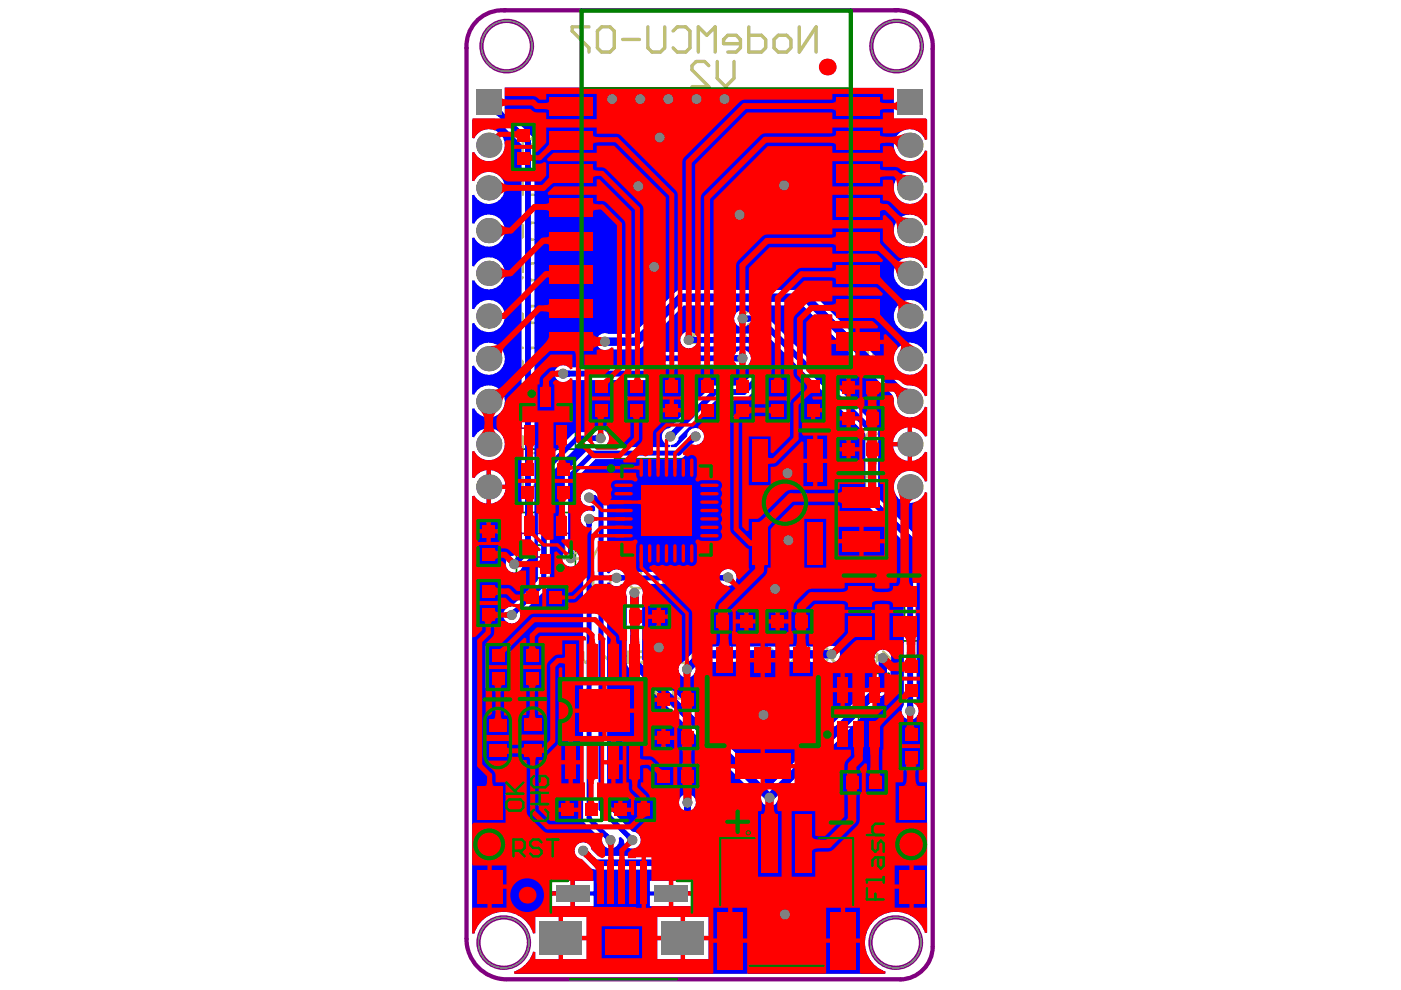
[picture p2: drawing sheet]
<svg xmlns="http://www.w3.org/2000/svg" width="297mm" height="210mm" viewBox="0 0 297 210" stroke-linecap="round" stroke-linejoin="round" font-family="sans-serif">
<g fill="none" stroke="#008000" stroke-width=".36">
<path d="M109.5 81.3h12.5v13.9h-12.5zM114 88.3h3.5M115.7 86.5v3.6M109.5 108.6h12.5v13.9h-12.5zM114 115.6h3.5M115.7 113.8v3.6M139.5 108.2h3.6M141.3 106.5v3.5M178.9 123.4h6.8v12.5h-6.8zM180.5 129.7h3.6M182.3 127.9v3.5M188.4 123.4h6.8v12.5h-6.8z"/>
<path d="M190 129.7h3.6M191.8 127.9v3.5M175.6 142.8h12.9v16.3h-12.9zM180.3 151.3h3.5M182 149.5v3.6"/>
</g>
<path d="M130.2 97.2h22.2v22.1h-22.2z" fill="none" stroke="#008000" stroke-width=".21"/>
<g fill="none" stroke="#800080" stroke-width=".36">
<path d="M110.4 85.8h10.7v5h-10.7zM132.4 99.3h17.8v17.9h-17.8zM110.4 113.1h10.7v5h-10.7zM179.8 125.8h5v7.7h-5zM189.3 125.8h5v7.7h-5zM176.5 147.7h11.1v6.4h-11.1z"/>
<circle cx="135.6" cy="102.5" r="1.78"/>
</g>
<g fill="none" stroke="#808080" stroke-width=".21">
<circle cx="107.4" cy="9.8" r="5.4"/>
<circle cx="190.1" cy="9.8" r="5.4"/>
<circle cx="106.8" cy="199.9" r="5.4"/>
<circle cx="189.9" cy="199.9" r="5.4"/>
</g>
<g fill="none" stroke="#800080" stroke-width=".91">
<path d="M106.9 2.2h83.4M107.1 2.2a7.6 7.6 0 0 0-8.2 8v188.8M189.7 2.2a7.6 7.6 0 0 1 8 8.1l.1 190.4M98.9 199.1a8.5 8.5 0 0 0 8.4 8.5M107.5 207.6h83.4M197.8 200.7a7 7 0 0 1-6.9 7"/>
<circle cx="107.4" cy="9.8" r="5.4"/>
<circle cx="190.1" cy="9.8" r="5.4"/>
<circle cx="106.8" cy="199.9" r="5.4"/>
<circle cx="189.9" cy="199.9" r="5.4"/>
</g>
<g fill="none" stroke="#c0c073" stroke-width=".21">
<path d="M134.3 39.9h1.8M134.3 39.8h1.8M134.3 39.6h2M134.4 39.4h1.9M134.4 39.2h1.9M134.4 39h2M134.4 38.8h2M134.4 38.7h2M134.6 38.5h2M134.6 38.3h2M134.8 38.1h1.8M134.8 37.9h2"/>
<path d="M135 37.8h2M135 37.6h2M135.2 37.4h2M135.2 37.2h2M135.2 37h2.1M135.3 36.9h2M135.5 36.7h2M135.5 36.5h2.2M135.7 36.3h2.2M135.7 36.1h2.4M135.9 35.9h2.2M135.9 35.8h2.4"/>
<path d="M136.1 35.6h2.3M136.3 35.4h2.3M136.4 35.2h2.4M136.6 34.9h2.6M136.6 35h2.2M136.8 34.7h2.5M137 34.5h2.5M137.2 34.3h2.5M137.3 34.1h2.8M137.5 34h2.7M137.7 33.8h2.7M137.9 33.6h2.7"/>
<path d="M138.1 33.4h2.9M138.3 33.2h3M138.4 33h3.3M138.6 32.9h3.5M139 32.7h3.4M139.2 32.5h3.8M139.3 32.3h4.2M139.7 32.1h4.2M139.9 32h5.4M140.2 39.9h1.5M140.2 31.8h12.9M140.4 31.6h12.5"/>
<path d="M140.8 31.4h11.8M141.3 31.2h10.7M141.7 31.1h10.1M142.1 30.9h9.2M142.4 30.7h8.5M143.1 39.9h1.9M143.1 39.8h1.9M143.1 39.6h1.9M143.1 39.4h1.9M143.1 39.2h1.9M143.1 39h1.9M143.1 38.8h1.9"/>
<path d="M143.1 38.7h1.9M143.1 38.5h1.9M143.1 38.3h1.9M143.1 38.1h1.9M143.1 37.9h1.9M143.1 37.8h1.9M143.1 37.6h1.9M143.1 37.4h1.9M143.1 37.2h1.9M143.1 37h1.9M143.1 36.9h1.9M143.3 36.7h1.5"/>
<path d="M143.3 30.5h6.7M143.9 30.3h5.6M144.8 30.2h3.8M145.5 39.9h2M145.5 39.8h2M145.5 39.6h2M145.5 39.4h2M145.5 39.2h2.2M145.7 39h2.2M145.7 38.8h2.3M145.9 38.7h2.3M145.9 38.5h3.2"/>
<path d="M146 38.3h8.9M146 38.1h8.9M146.2 37.9h8.7M146.4 37.8h8.5M146.6 37.6h8.3M146.8 37.4h8.1M147.1 37.2h7.8M147.5 37h7.4M148 36.9h6.9M148 32h5.5M148.2 39.9h2.6M148.4 39.8h2.5"/>
<path d="M148.6 39.6h2.5M148.8 39.4h2.5M148.9 39.2h2.6M149.1 39h2.7M149.3 38.8h2.5M149.5 36.7h5.2M149.5 32.1h4.3M149.7 38.7h2.3M149.9 38.5h2.5M150 32.3h4M150.4 32.5h4M150.9 32.7h3.7"/>
<path d="M151.5 32.9h3.2M151.8 36.5h2.6M151.8 33h3.3M152 36.3h2.7M152 33.2h3.3M152.2 36.1h2.5M152.4 33.4h2.9M152.6 35.9h2.5M152.6 35.8h4.9M152.8 33.6h2.7M152.9 39.9h2M152.9 39.8h2"/>
<path d="M152.9 39.6h2M152.9 39.4h2M152.9 39.2h2M152.9 39h2M152.9 38.8h2M152.9 38.7h2M152.9 38.5h2M152.9 35.6h4.4M152.9 33.8h2.9M153.1 35.4h4M153.3 35.2h3.6M153.3 34h2.7"/>
<path d="M153.5 35h3.4M153.5 34.1h2.5M153.7 34.9h3M153.7 34.3h2.5M153.8 34.7h2.8M154 34.5h2.6M155.3 35.9h2.2M155.5 36.1h2.1M155.7 36.5h2.1M155.7 36.3h1.9M155.8 36.7h2.2M156 36.9h2"/>
<path d="M156.2 37.4h2.2M156.2 37.2h2.2M156.2 37h2M156.4 37.6h2M156.6 37.9h2M156.6 37.8h1.8M156.7 38.3h2M156.7 38.1h1.9M156.9 38.8h2M156.9 38.7h2M156.9 38.5h1.8M157.1 39.4h2"/>
<path d="M157.1 39.2h2M157.1 39h2M157.3 39.9h1.8M157.3 39.8h1.8M157.3 39.6h1.8M133.9 44.6h2M133.9 44.5h2M133.9 44.3h2M133.9 44.1h1.8M133.9 43.9h1.8M133.9 43.7h1.8M133.9 43.6h1.8"/>
<path d="M133.9 43.4h1.8M133.9 43.2h1.8M133.9 43h1.8M133.9 42.8h1.8M133.9 42.6h1.8M133.9 42.5h1.8M133.9 42.1h1.8M133.9 41.9h1.8M133.9 41.7h1.8M133.9 41.6h1.8M133.9 41.4h2M133.9 41.2h2"/>
<path d="M133.9 41h2M133.9 42.3h1.8M134.1 45.5h1.8M134.1 45.4h1.8M134.1 45.2h1.8M134.1 45h1.8M134.1 44.8h1.8M134.1 40.8h1.8M134.1 40.7h1.8M134.1 40.5h1.8M134.1 40.3h1.8M134.3 46.1h1.8"/>
<path d="M134.3 45.9h1.8M134.3 45.7h1.8M134.3 40.1h1.6M134.4 47h2M134.4 46.8h2M134.4 46.6h2M134.4 46.5h1.9M134.4 46.3h1.9M134.6 47.4h2M134.6 47.2h2M134.8 47.9h2M134.8 47.7h2"/>
<path d="M134.8 47.5h1.8M135 48.1h2M135.2 48.6h2.1M135.2 48.4h2M135.2 48.3h2M135.3 49h2.2M135.3 48.8h2M135.5 49.2h2.2M135.7 49.3h2M135.7 49.5h2.2M135.9 49.9h4.2M135.9 49.7h4.3"/>
<path d="M136.1 50.1h3.8M136.3 50.4h3.2M136.3 50.3h3.4M136.4 50.6h2.9M136.6 50.8h2.6M136.8 51.2h2.7M136.8 51h2.5M137 51.3h2.7M137.2 45.7h1.8M137.2 45.5h1.8M137.2 45.4h1.8M137.2 45.2h1.8"/>
<path d="M137.2 45h1.8M137.2 44.8h1.8M137.2 44.6h1.8M137.2 44.5h1.8M137.2 44.3h1.8M137.2 44.1h1.8M137.2 43.9h1.8M137.2 43.7h1.8M137.2 43.6h1.8M137.2 43.4h1.8M137.2 43.2h1.8M137.3 46.5h2"/>
<path d="M137.3 46.3h1.9M137.3 46.1h1.9M137.3 45.9h1.9M137.3 43h1.9M137.3 42.8h1.9M137.3 42.6h2M137.3 42.5h2M137.3 51.5h2.6M137.5 47h2.2M137.5 46.8h2M137.5 46.6h2M137.5 42.1h2"/>
<path d="M137.5 41.9h2.2M137.5 42.3h1.8M137.5 51.9h2.9M137.5 51.7h2.6M137.7 47.2h2.2M137.7 41.7h2.2M137.7 52.1h2.9M137.9 47.4h2.2M137.9 41.6h2.2M137.9 41.4h2.9M138.1 47.7h6.9M138.1 47.5h6.9"/>
<path d="M138.1 41.2h6.9M138.1 49.5h2.3M138.1 52.2h2.7M138.3 49.3h2.5M138.3 49.2h3.4M138.3 47.9h6.7M138.3 41h6.7M138.3 52.4h3M138.4 48.1h6.6M138.4 40.8h6.6M138.4 52.6h3.1M138.6 49h3.6"/>
<path d="M138.6 48.3h4.5M138.6 40.7h6.4M138.6 52.8h3.3M138.8 48.8h3.6M138.8 48.4h4.3M138.8 40.5h4.2M138.8 53h3.4M139 48.6h3.8M139 40.3h3.6M139.2 53.2h3.6M139.3 53.3h4M139.5 40.1h2.9"/>
<path d="M139.5 53.5h4.4M139.9 53.7h4.5M140.2 47.4h4.8M140.2 53.9h13.1M140.4 47.2h4.6M140.4 54.1h12.5M140.6 47h4.4M140.8 54.2h12M141 46.8h4M141 46.6h4M141 54.4h11.4M141.3 46.5h3.7"/>
<path d="M141.3 41.4h3.7M141.5 46.3h3.5M141.7 46.1h3.3M141.7 54.6h10.1M141.9 45.9h3.1M142.1 45.7h2.9M142.1 41.6h2.9M142.1 54.8h9.4M142.2 45.5h2.8M142.4 45.4h2.6M142.4 41.9h2.6M142.4 41.7h2.6"/>
<path d="M142.4 55h8.7M142.6 45.2h2.5M142.6 42.1h2.4M142.8 45h2.5M142.8 42.3h2.2M142.8 55.1h7.8M143 44.8h2.5M143 42.5h2M143.1 44.6h2.6M143.1 43.4h11.8M143.1 43.2h11.8M143.1 43h11.8"/>
<path d="M143.1 42.8h1.9M143.1 42.6h1.9M143.1 40.5h1.9M143.1 40.3h1.9M143.1 40.1h1.9M143.3 49h1.7M143.3 48.8h1.7M143.3 48.6h1.7M143.3 48.4h1.7M143.3 48.3h1.7M143.3 44.5h2.6M143.3 44.3h2.7"/>
<path d="M143.3 44.1h3.1M143.3 43.9h3.3M143.3 43.7h3.5M143.3 43.6h3.7M143.9 55.3h5.8M144.6 55.5h4.3M145.1 42.8h9.8M145.3 42.6h9.6M145.3 40.7h2M145.3 40.5h2.2M145.3 40.3h2.2M145.3 40.1h2.2"/>
<path d="M145.5 42.5h9.4M145.5 41.6h3.4M145.5 41.4h3.6M145.5 41.2h4M145.5 41h4.2M145.5 40.8h4.4M145.7 41.9h2.9M145.7 41.7h3.1M145.7 42.3h3.4M145.9 42.1h2.5M145.9 55.7h1.6M147.1 43.6h7.8"/>
<path d="M147.5 40.7h2.5M147.7 43.7h7.2M147.7 40.5h2.5M147.9 40.3h2.5M148 43.9h6.9M148 40.1h2.6M148.9 44.1h6M148.9 53.7h4.8M149.5 53.5h4.3M150 53.3h4M150.6 53.2h3.8M151.1 53h3.5"/>
<path d="M151.5 52.8h3.4M151.8 52.6h3.3M152.2 52.4h3.1M152.6 52.2h2.9M152.8 52.1h2.9M152.9 48.8h2M152.9 48.6h2M152.9 48.4h2M152.9 48.3h2M152.9 48.1h2M152.9 47.9h2M152.9 47.7h2"/>
<path d="M152.9 47.5h2M152.9 47.4h2M152.9 47.2h2M152.9 47h2M152.9 46.8h2M152.9 46.6h2M152.9 46.5h2M152.9 46.3h2M152.9 46.1h2M152.9 45.9h2M152.9 45.7h2M152.9 45.5h2"/>
<path d="M152.9 45.4h2M152.9 45.2h2M152.9 45h2M152.9 44.8h2M152.9 44.6h2M152.9 44.5h2M152.9 44.3h2M152.9 42.1h2M152.9 41.9h2M152.9 41.7h2M152.9 41.6h2M152.9 41.4h2"/>
<path d="M152.9 41.2h2M152.9 41h2M152.9 40.8h2M152.9 40.7h2M152.9 40.5h2M152.9 40.3h2M152.9 40.1h2M152.9 42.3h2M152.9 51.9h2.9M153.1 49h1.6M153.3 51.7h2.7M153.5 51.5h2.7"/>
<path d="M153.8 51.3h2.6M154 51.2h2.6M154.2 51h2.5M154.4 50.8h2.3M154.6 50.6h2.3M154.7 50.4h2.4M154.9 50.3h2.2M155.1 50.1h2.2M155.3 49.9h2.2M155.3 49.7h2.3M155.5 49.5h2.1M155.7 49.3h2.1"/>
<path d="M155.7 49.2h2.1M155.8 49h2.2M156 48.8h2.2M156.2 48.6h2M156.2 48.4h2.2M156.4 48.3h2M156.4 48.1h2M156.6 47.9h2M156.6 47.7h2M156.7 47.5h2M156.7 47.4h2M156.9 47.2h2"/>
<path d="M156.9 47h2M156.9 46.8h2M157.1 46.6h2M157.1 46.5h2M157.1 46.3h2M157.3 46.1h1.8M157.3 45.9h1.8M157.3 45.7h2M157.5 45.5h1.8M157.5 45.4h1.8M157.5 45.2h1.8M157.5 40.5h1.8"/>
<path d="M157.5 40.3h1.8M157.5 40.1h1.8M157.6 45h1.7M157.6 44.8h1.9M157.6 44.6h1.9M157.6 44.5h1.9M157.6 44.3h1.9M157.6 44.1h1.9M157.6 43.9h1.9M157.6 43.7h1.9M157.6 43.6h1.9M157.6 43.4h1.9"/>
<path d="M157.6 43.2h1.9M157.6 43h1.9M157.6 42.8h1.9M157.6 42.6h1.9M157.6 42.5h1.9M157.6 42.1h1.9M157.6 41.9h1.9M157.6 41.7h1.9M157.6 41.6h1.9M157.6 41.4h1.9M157.6 41.2h1.9M157.6 41h1.9"/>
<path d="M157.6 40.8h1.9M157.6 40.7h1.7M157.6 42.3h1.9"/>
</g>
<g fill="none" stroke="#c0c073" stroke-width=".54">
<path d="M108.5 29.4l.6-.5h1.7v3.5h-1.7l-.6-.6zM108.5 37.7v3.6l2.3-3.6v3.6M112 32.4v-2.4l1.2-1.1 1.2 1.1v2.4M112 37.7h2.4v3.6h-2.4M112 30.6h2.4M113.2 39.5h1.2M183.4 37.6v3.6M185.2 38.2l.6-.6h1.8v3.6h-1.8l-.6-.6zM182.8 41.2h1.2M108.5 67.3l.6-.6h1.7v1.2l-.5 .6h-1.2l-.6-.6zM108.5 64.9l1.2 .6 1.1 1.2M110.8 73.8h-2.3v.6l2.3 2.3v.6"/>
<path d="M112 65.5l.6-.6h1.8v3.6h-1.8l-.6-.6zM112 74.4l.6-.6h1.8v3.5h-1.8l-.6-.6zM182.2 75.7l-.6 .6v.6l.6 .6h1.2l.6-.6v-.6l-.6-.6M182.2 75.7l-.6-.6v-.6l.6-.6h1.2l.6 .6v.6l-.6 .6M182.2 75.7h1.2M185.2 74.5l.6-.6h1.8v3.6h-1.8l-.6-.6zM108.5 101.9l.6-.6h1.7v3.6h-1.7l-.6-.6zM112 101.3v3.6l2.4-3.6v3.6M115.6 101.9l.6-.6h1.2l.6 .6v2.4l-.6 .6h-1.2l-.6-.6v-1.2h1.2M178.6 101.1v3.6l2.4-3.6v3.6M182.8 101.1h1.2M182.8 104.7h1.2"/>
<path d="M183.4 101.1v3.6M185.2 101.1v2.4l1.2 1.2 1.2-1.2v-2.4"/>
</g>
<circle cx="183.4" cy="37.6" r=".27" fill="#c0c073"/>
<path d="M181.6 29.2l2.4 3.6M183.4 37.6l.6 .6M184 29.2l-2.4 3.6M186.4 31.6l-1.2 1.2M187.6 31.6h-1.8l-.6-.6v-1.2l.6-.6h1.8v3.6M114.4 93.1l-.6-.6h-1.2l-.6 .6v.6" fill="none" stroke="#c0c073" stroke-width=".54"/>
<circle cx="112" cy="93.7" r=".27" fill="#c0c073"/>
<path d="M108.5 92.5v2.4l1.2 1.2 1.1-1.2v-2.4M112 93.7l.6 .6M112.6 94.3h.6M112.6 94.3l-.6 .6v.6l.6 .6h1.2l.6-.6M114.4 84.1l-.6-.6h-1.2l-.6 .6v.5" fill="none" stroke="#c0c073" stroke-width=".54"/>
<circle cx="112" cy="84.6" r=".27" fill="#c0c073"/>
<g fill="none" stroke="#c0c073" stroke-width=".54">
<path d="M108.5 20h2.3M109.7 20v3.5M112 20.6l.6-.6h1.2l.6 .6v.6l-.6 .6h-1.2l-.6 .6v.5l.6 .6h1.2l.6-.6M116.8 22.4l-1.2 1.1M118 22.4h-1.8l-.6-.6v-1.2l.6-.6h1.8v3.5M108.5 47.8l.6-.6h1.2l.5 .6v2.4l-.5 .6h-1.2l-.6-.6zM108.5 55.8h2.3v1.8l-1.1-.6h-.6l-.6 .6v1.2l.6 .6h1.2l.5-.6M112 47.8l.6-.6h1.8v3.6h-1.8l-.6-.6zM112 56.4l.6-.6h1.8v3.6h-1.8l-.6-.6zM181.6 66.4h2.4l-1.8-1.8v3.6M185.2 65.2l.6-.6h1.8v3.6h-1.8l-.6-.6zM108.5 83.5v2.3l1.2 1.2 1.1-1.2v-2.3"/>
<path d="M112 84.6l.6 .6M112.6 85.2h.6M112.6 85.2l-.6 .6v.6l.6 .6h1.2l.6-.6M178 92.6l.6-.6h1.8v3.5h-1.8l-.6-.6zM181.6 92v3.5l2.4-3.5v3.5M185.2 92.6l.6-.6h1.2l.6 .6v2.3l-.6 .6h-1.2l-.6-.6v-1.1h1.2M187.6 84l-.6-.6h-1.2l-.6 .6v.6"/>
</g>
<path d="M150.3 13.9l-.9-.9h-1.8l-.9 .9v.9l3.6 3.6h-3.6M152.1 13v3.6l1.7 1.8 1.8-1.8v-3.6" fill="none" stroke="#c0c073" stroke-width=".71"/>
<circle cx="185.2" cy="84.6" r=".27" fill="#c0c073"/>
<path d="M184 47.4l-.6-.6h-1.2l-.6 .6v.6l2.4 2.3h-2.4M184 56.2l-.6-.6h-1.2l-.6 .6v.6M185.2 47.4l.6-.6h1.8v3.5h-1.8l-.6-.5zM185.2 56.2l.6-.6h1.8v3.5h-1.8l-.6-.6zM181.6 83.4v2.3l1.2 1.2 1.2-1.2v-2.3M185.2 84.6l.6 .5M185.8 85.1h.6M185.8 85.1l-.6 .6v.6l.6 .6h1.2l.6-.6" fill="none" stroke="#c0c073" stroke-width=".54"/>
<circle cx="181.6" cy="56.8" r=".27" fill="#c0c073"/>
<g fill="none" stroke="#c0c073" stroke-width=".54">
<path d="M181.6 20.2l2.4 3.6M184 20.2l-2.4 3.6M185.2 20.2h2.4M186.4 20.2v3.6M181.6 56.8l.6 .5M182.2 57.3h.6M182.2 57.3l-.6 .6v.6l.6 .6h1.2l.6-.6M154.6 149.9h1.2M155.2 146.3v3.6M157 146.9l.6-.6h1.2l.5 .6v2.4l-.5 .6h-1.2l-.6-.6zM161.1 149.9h1.2M161.1 146.3h1.2"/>
<path d="M161.7 146.3v3.6M165.9 148.7h-1.8l-.6-.6v-1.2l.6-.6h1.8v3.6M167.1 146.9l.6-.6h1.2l.6 .6v2.4l-.6 .6h-1.2l-.6-.6v-1.2h1.2M171.2 146.3l1.2 1.2v1.2l-1.2 1.2M174.2 148.1l-.6 .6v.6l.6 .6h1.2l.6-.6v-.6l-.6-.6M174.2 148.1l-.6-.6v-.6l.6-.6h1.2l.6 .6v.6l-.6 .6M174.2 148.1h1.2M177.2 146.9l.6-.6h1.8v3.6h-1.8l-.6-.6z"/>
</g>
<circle cx="155.2" cy="146.3" r=".27" fill="#c0c073"/>
<path d="M127.2 149.9h1.2M127.8 146.3v3.6M130.2 148.1l-.6-.6v-.6l.6-.6h1.2l.6 .6v.6l-.6 .6M130.2 148.1l-.6 .6v.6l.6 .6h1.2l.6-.6v-.6l-.6-.6M130.2 148.1h1.2M135.6 146.9l-.6-.6h-1.2l-.6 .6v.6l2.4 2.4h-2.4M136.8 146.9l.5-.6h1.2l.6 .6v.6l-.6 .6h-1.2l-.5 .6v.6l.5 .6h1.2l.6-.6M140.3 146.3v3.6l1.2-1.2 1.2 1.2v-3.6M143.9 148.1h2.4M149.2 146.3l-1.2 1.2v1.2l1.2 1.2M150.4 146.3h2.4v1.8l-1.2-.6h-.6l-.6 .6v1.2l.6 .6h1.2l.6-.6M155.2 146.3l.6 .6" fill="none" stroke="#c0c073" stroke-width=".54"/>
<circle cx="127.8" cy="146.3" r=".27" fill="#c0c073"/>
<g fill="none" stroke="#c0c073" stroke-width=".54">
<path d="M147.8 124.7h1.2M149 122.3h-.6v2.4M150.2 124.7h1.7l.6-.6v-1.2l-.6-.6h-1.7v3l.5 .6h.6M153.7 122.3l2.4 2.4M157.3 122.3l2.4 2.4M162 122.3h.6v.6h-.6zM162 124.1h.6v.6h-.6zM163.8 122.3h1.8l.6 .6-.6 .6h-1.2l-.6 .6 .6 .6h1.8M169.8 124.7h-1.8l-.6-.6v-1.2l.6-.6h1.8v3.6M171.6 122.3h1.1M172.2 121.7v2.4l-.6 .6M174.5 122.3h1.2"/>
<path d="M175.1 121.7v2.4l-.6 .6M179.3 121.1v3.6M179.3 122.9l-.6-.6h-1.2l-.6 .6v1.8M121.9 146.3v3.6h-1.8l-.6-.6v-1.2l.6-.6h1.8M125.5 146.9l-.6-.6h-1.2l-.6 .6v.6l2.4 2.4h-2.4M127.8 146.3l.6 .6"/>
</g>
<circle cx="148.4" cy="121.1" r=".27" fill="#c0c073"/>
<g fill="none" stroke="#c0c073" stroke-width=".54">
<path d="M116.3 122.3l2.3 2.4M121 122.9l.6-.6h.6v2.4M121 122.9v1.8M121 122.9l-.6-.6-.6 .6v1.8M122.4 138.2h-.6v2.3M123.4 122.9l.6-.6h1.2l.6 .6v1.2l-.6 .6h-1.2l-.6-.6zM123.6 138.2v1.7l.6 .6 .6-.6 .6 .6 .6-.6v-1.7M127 122.3h1.8l.5 .6v1.2l-.5 .6h-1.8M127.2 138.2l2.4 2.3M131.4 138.2h.5l1.2 1.1M131.7 124.1h.6v.6h-.6zM133.1 138.2v2.3"/>
<path d="M135.9 121.1v3.6h-1.8l-.6-.6v-1.2l.6-.6h1.8M136.7 139.3h-2.4v-.5l.6-.6h1.2l.6 .6v1.1l-.6 .6h-1.2M137.1 122.3v2.4h1.8l.6-.6v-1.8M140.3 138.8l-.6-.6h-1.2l-.6 .6v1.7M140.3 137v3.5M142.1 138.2h1.1M142.7 137.6v2.3l-.6 .6M143 122.9l-.6-.6h-1.2l-.6 .6v1.8M143 121.1v3.6M144.4 138.2v2.3h1.8l.6-.6v-1.7M144.8 122.3h1.2M145.4 121.7v2.4l-.6 .6"/>
<path d="M149.8 138.2h-1.2l-.6 .6v1.7h1.8l.6-.6-.6-.6h-1.8M153.9 139.3h-2.3v-.5l.6-.6h1.2l.5 .6v1.1l-.5 .6h-1.2M155.1 137v3.5h1.8l.6-.6v-1.1l-.6-.6h-1.8M162.3 139.3l.6-.5h1.8v1.1l-.6 .6h-1.2l-.6-.6zM162.3 137l1.2 .6 1.2 1.2M165.8 139.3l.6-.5h1.8v1.1l-.6 .6h-1.2l-.6-.6zM165.8 137l1.2 .6 1.2 1.2M171.8 137.6l-.6-.6h-1.2l-.6 .6v.6l2.4 2.3h-2.4M173.6 138.8l-.6 .5v.6l.6 .6h1.2l.6-.6v-.6l-.6-.5M173.6 138.8l-.6-.6v-.6l.6-.6h1.2l.6 .6v.6l-.6 .6M173.6 138.8h1.2M180.1 138.2h1.8l.6 .6-.6 .5h-1.2l-.6 .6 .6 .6h1.8"/>
<path d="M186.1 139.3h-2.4v-.5l.6-.6h1.2l.6 .6v1.1l-.6 .6h-1.2M187.2 138.2l2.4 2.3M121.2 140.5h1.2M158.7 141.1h2.4M178.9 140.5h-1.8l-.6-.6v-1.1l.6-.6h1.8v3.5"/>
</g>
<circle cx="121.8" cy="137" r=".27" fill="#c0c073"/>
<path d="M115.9 138.2h-.6v2.3M117.7 138.2l1.8 1.1-1.8 1.2M119.5 137v3.5M114.7 140.5h1.2" fill="none" stroke="#c0c073" stroke-width=".54"/>
<circle cx="115.3" cy="137" r=".27" fill="#c0c073"/>
<g fill="none" stroke="#c0c073" stroke-width=".54">
<path d="M149.4 118.4h1.2M150 114.9v3.5M154.2 115.5l-.6-.6h-1.2l-.6 .6v.6l2.4 2.3h-2.4M157.7 117.3h-1.7l-.6-.6v-1.2l.6-.6h1.7v3.5M158.9 115.5l.6-.6h1.2l.6 .6v2.3l-.6 .6h-1.2l-.6-.6M166.7 118.4h1.1M167.8 114.9h-.5v3.5M169.6 118.4h1.2M170.8 114.9h-.6v3.5M173.8 116.1h-1.2l-.6 .6v1.7h1.8l.6-.6-.6-.5h-1.8M176.2 116.1h1.2M176.8 115.5v2.3l-.6 .6"/>
<path d="M178.6 116.1h1.7l.6 .6-.6 .6h-1.2l-.5 .5 .5 .6h1.8M182.1 118.4v-1.7l.6-.6h1.8v2.3M186.3 114.9h1.2M186.3 118.4h1.2M186.9 114.9v3.5M135.7 131.8v-1.7l.6-.6h1.8v2.3M141.6 130.1l-.6-.6h-1.2l-.6 .6v1.7M141.6 128.3v3.5M142.8 129.5v2.3h1.8l.6-.6v-1.7M148.8 130.1l-.6-.6h-1.2l-.6 .6v1.7M148.8 128.3v3.5M152.3 130.7h-2.3v-.6l.5-.6h1.2l.6 .6v1.1l-.6 .6h-1.2"/>
<path d="M153.5 129.5h1.8l.6 .6v1.1l-.6 .6h-1.8M158.9 129.5h-1.2l-.6 .6v1.7h1.8l.6-.6-.6-.5h-1.8M163 131.8h-1.8l-.5-.6v-1.1l.5-.6h1.8v3.5M164.2 129.5h1.8l.6 .6-.6 .6h-1.2l-.6 .5 .6 .6h1.8"/>
</g>
<path d="M130.4 65.3h4.7v7.1h-4.7M132.7 68.9h2.4M137.5 65.3l4.8 4.8M141.1 68.9l-3.6 3.5M142.3 65.3v7.1M145.8 72.4h2.4M145.8 65.3h2.4M147 65.3v7.1M150.6 65.3h4.7M153 65.3v7.1M157.7 66.5l1.2-1.2h2.4l1.2 1.2v1.2l-1.2 1.2h-2.4l-1.2 1.2v1.2l1.2 1.1h2.4l1.2-1.1M164.9 66.5l1.1-1.2h3.6v7.1h-3.6l-1.1-1.1z" fill="none" stroke="#c0c073" stroke-width=".89"/>
<path d="M124.9 5.7h-3.6v.9l3.6 3.6v.8M127.6 5.7h1.7l.9 .9v3.6l-.9 .8h-1.7l-.9-.8v-3.6zM132 8.4h3.6M137.4 5.7v4.5l.9 .8h1.7l.9-.8v-4.5M142.7 6.6l.9-.9h1.8l.9 .9v3.6l-.9 .8h-1.8l-.9-.8M148.1 11v-5.3l1.7 1.8 1.8-1.8v5.3M157 9.3h-3.6v-.9l.9-.9h1.8l.9 .9v1.8l-.9 .8h-1.8M158.8 5.7v5.3h2.6l.9-.8v-1.8l-.9-.9h-2.6M164.1 8.4l.9-.9h1.8l.9 .9v1.8l-.9 .8h-1.8l-.9-.8zM169.5 5.7v5.3l3.5-5.3v5.3" fill="none" stroke="#c0c073" stroke-width=".71"/>
<circle cx="150" cy="114.9" r=".27" fill="#c0c073"/>
<path d="M128.6 118.4h1.2M129.8 116.1h-.6v2.3M131.6 116.1h.6l1.2 1.2M133.4 116.1v2.3M134.6 114.9v3.5h1.7l.6-.6v-1.1l-.6-.6h-1.7M144.1 115.5l-.6-.6h-1.2l-.6 .6v.6l2.4 2.3h-2.4M145.3 115.5l.5-.6h1.2l.6 .6v2.3l-.6 .6h-1.2l-.5-.6zM150 114.9l.6 .6" fill="none" stroke="#c0c073" stroke-width=".54"/>
<circle cx="129.2" cy="114.9" r=".27" fill="#c0c073"/>
<path d="M117.9 116.1h.6l1.2 1.2M119.7 116.1v2.3M123.3 117.3h-2.4v-.6l.6-.6h1.2l.6 .6v1.1l-.6 .6h-1.2M124.4 116.1l1.2 2.3 1.2-2.3" fill="none" stroke="#c0c073" stroke-width=".54"/>
<g fill="none" stroke="#808080" stroke-width=".21">
<circle cx="107.4" cy="9.8" r="5.4"/>
<circle cx="190.1" cy="9.8" r="5.4"/>
<circle cx="106.8" cy="199.9" r="5.4"/>
<circle cx="189.9" cy="199.9" r="5.4"/>
</g>
<g fill="#00f">
<path d="M104.5 24.4l1.8-1.8a1.03 1.03 0 0 0 .4 1.3l.5 .5-.9 .9a1.84 1.84 0 0 0-1.7-1z"/>
<path d="M120.5 116.8h1l.3 .8h-1.5z"/>
<path d="M127.9 177.4l.8-.8 .7 .4-1 1.1z"/>
<path d="M132.6 177.4l.7-.8 .7 .4-1 1.1z"/>
<path d="M142.1 91.5l.7-.5 .8 .9-.4 .6z"/>
<path d="M155.9 75.3l.7-.1v1.5l-.7-.1z"/>
<path d="M158.2 66.8l.8 .1v1.3l-.8 .1z"/>
<path d="M192.4 149.3h1.2l.1 .7h-1.5z"/>
<path d="M108.5 129.3l.7-.4 .8 .8-.4 .7z"/>
<path d="M120.1 78.5l.8 .1v1.3l-.8 .1z"/>
<path d="M125.8 92.4l.8-.2v1.5l-.8-.3z"/>
<path d="M146.8 71.3l.7 .2v1.2l-.7 .1z"/>
<path d="M123.6 181.5l1.1-1.1 .5 .5-1.1 1z"/>
<path d="M109 118.5l.7-.4 .8 .9-.4 .6z"/>
<path d="M124.2 110.8h1.5l-.3 .8h-1z"/>
<path d="M145 170.9h1.5v.7h-1.5z"/>
<path d="M189.4 82.8l1.2-1.2a3 3 0 0 0 2.3 .8l-2.7 2.7a3 3 0 0 0-.8-2.3z"/>
<path d="M131.5 121.8l.8 .2v1.1l-.8 .2z"/>
<path d="M152.7 122l.8-.3 .2 1.5-.8-.1z"/>
<path d="M146.4 92.6l1.1 1-.8 .4-.7-.7z"/>
<path d="M100.2 25.1h4.3a.82 .82 0 0 1 1 .4l5.1 5.1v85.5l-1.7 1.7a1.83 1.83 0 0 0-1.7 1.9 1.83 1.83 0 0 0 1.9 1.8 1.83 1.83 0 0 0 1.8-1.8l2-2 .4-1v-86.7l-.4-.9-5.9-6v-4.5h82.5v6.5h6.8l.3 .4v4.1l-.5 .1-.2-.6a3.4 3.4 0 0 0-5.3-.8 3.4 3.4 0 0 0 .4 5.3 3.4 3.4 0 0 0 5.1-1.7l.5 .1v6.6l-.5 .1-.2-.6a3.4 3.4 0 0 0-5.3-.8 3.4 3.4 0 0 0 .4 5.4 3.4 3.4 0 0 0 5.1-1.7l.5 .1v6.6l-.5 .1-.2-.6a3.4 3.4 0 0 0-5.3-.8 3.4 3.4 0 0 0 .4 5.3 3.4 3.4 0 0 0 5.1-1.7l.5 .1v6.6l-.5 .1-.2-.6a3.4 3.4 0 0 0-5.3-.8 3.4 3.4 0 0 0 .4 5.4 3.4 3.4 0 0 0 5.1-1.7l.5 .1v6.6l-.5 .1-.2-.6a3.4 3.4 0 0 0-5.3-.8 3.4 3.4 0 0 0 .4 5.3 3.4 3.4 0 0 0 5.1-1.7l.5 .1v6.6l-.5 .1-.2-.5a3.4 3.4 0 0 0-5.3-.9 3.4 3.4 0 0 0 .4 5.4 3.4 3.4 0 0 0 5.1-1.7l.5 .1v6.6l-.5 .1-.2-.6a3.6 3.6 0 0 0-3.5-1.7l-1.1-.5-19.3-19.2-.5-.4-.6-.1h-26.6l-.6 .1-.6 .4-8.8 8.8h-5.3a1.81 1.81 0 0 0-2.6 1.7 1.81 1.81 0 0 0 2.6 1.6h6l.6-.2 .5-.3 8.9-8.9h25.2l18.8 18.8 .3 .6 .2 .8a3.4 3.4 0 0 0 2.7 3.6 3.4 3.4 0 0 0 3.9-2.3l.5 .1v6.2h-.5l-.1-.1a3.4 3.4 0 0 0-2.6-1.8v7.1a3.4 3.4 0 0 0 2.7-1.9l.5 .1v6.1l-.5 .1-.2-.6a3.4 3.4 0 0 0-5.3-.8 3.4 3.4 0 0 0 .4 5.4 3.4 3.4 0 0 0 5.1-1.7h.5v93.3l-.5 .1-.1-.5a6.5 6.5 0 0 0-10.8-2 6.5 6.5 0 0 0 2.5 10.7v.5h-78.7v-.5l.3-.1a6.4 6.4 0 0 0 3.7-4.1l.5 .1v1.5h5v-9h-5v3.5h-.5a6.5 6.5 0 0 0-6.2-4.6 6.5 6.5 0 0 0-6.2 4.7l-.5-.1v-92.7l.5-.1a3.4 3.4 0 0 0 2.6 1.7v-7.1a3.4 3.4 0 0 0-2.6 1.6l-.5-.1v-5.5l.5-.1a3.4 3.4 0 0 0 5.2 1.2 3.4 3.4 0 0 0 0-5.3 3.4 3.4 0 0 0-5.2 1.2l-.5-.1v-5.9l.5-.1 .1 .2a3.4 3.4 0 0 0 5.2 .9 3.4 3.4 0 0 0-.2-5.3 3.4 3.4 0 0 0-5.1 1.3l-.5-.1v-6l.5-.1 .1 .3a3.4 3.4 0 0 0 5.2 .9 3.4 3.4 0 0 0-.2-5.3 3.4 3.4 0 0 0-5.1 1.2l-.5-.1v-6h.5l.1 .2a3.4 3.4 0 0 0 5.2 .9 3.4 3.4 0 0 0-.2-5.3 3.4 3.4 0 0 0-5.1 1.3l-.5-.1v-6l.5-.1 .1 .3a3.4 3.4 0 0 0 5.2 .8 3.4 3.4 0 0 0-.2-5.2 3.4 3.4 0 0 0-5.1 1.2l-.5-.1v-6l.5-.1 .1 .3a3.4 3.4 0 0 0 5.2 .9 3.4 3.4 0 0 0-.2-5.3 3.4 3.4 0 0 0-5.1 1.3l-.5-.1v-6l.5-.1 .1 .2a3.4 3.4 0 0 0 5.2 .9 3.4 3.4 0 0 0-.2-5.2 3.4 3.4 0 0 0-5.1 1.2l-.5-.1v-6l.5-.1 .1 .3a3.4 3.4 0 0 0 5.2 .9 3.4 3.4 0 0 0-.2-5.3 3.4 3.4 0 0 0-5.1 1.2h-.5v-3.8zM118.1 77.9a1.85 1.85 0 0 0 0 2.6 1.85 1.85 0 0 0 2.6 .1h16.3l.9-.4 2.9-2.9h15.4a1.84 1.84 0 0 0 2.6-.1 1.84 1.84 0 0 0-.1-2.6 1.84 1.84 0 0 0-2.6 0h-15.9l-.9 .4-2.9 2.9h-15.9a1.75 1.75 0 0 0-2.4 0zM190.4 91.6l-.6 .8-.4 1.3h3.1v-3.1l-1.4 .4zM114.4 99.1l-.4 .9v23.1l-5.4 5.4a1.85 1.85 0 0 0-1.9 1.9 1.85 1.85 0 0 0 1.9 1.8 1.85 1.85 0 0 0 1.8-1.9l6.1-6.2 .1-23.6 6.3-6.3h3l.2 .1-.2 .5-.7 .1-.4 .3-5 5.1-.1 16.7a1.85 1.85 0 0 0 0 2.6 1.85 1.85 0 0 0 2.6 0 1.85 1.85 0 0 0 0-2.6v-15.7l3.9-4h17.7l.9-.3 2.6-2.6a1.85 1.85 0 0 0 1.9-1.8 1.85 1.85 0 0 0-1.9-1.9 1.85 1.85 0 0 0-1.8 1.9l-2.2 2.2h-1.2v-.5a1.9 1.9 0 0 0 1.8-1.7l8.1-8.1 6.1-.1 4.7-4.6 .4-.9-.1-4.9-3.1-3.2-12.9-.1a1.84 1.84 0 0 0-2.5 .2 1.84 1.84 0 0 0 0 2.5 1.84 1.84 0 0 0 2.6 0h11.7l1.6 1.7v3.2l-3.4 3.5-6.2 .1-9 8.8a1.82 1.82 0 0 0-1.7 1.9 1.82 1.82 0 0 0 1.8 1.7l-.1 .5h-13.5l-.1-.5a1.83 1.83 0 0 0 .3-2.6 1.83 1.83 0 0 0-2.7-.1l-4.1 .1zM189.4 94.6a3.5 3.5 0 0 0 3.1 3.1v-3.1zM104.1 99.7v3.1h3.1a3.5 3.5 0 0 0-3.1-3.1zM104.1 103.7v3.1a3.5 3.5 0 0 0 3.1-3.1zM123.6 104.2a1.8 1.8 0 0 0-.2 2.4 1.8 1.8 0 0 0 2.4 .5l.4 .4v.7l-.4 .3a1.84 1.84 0 0 0-2.4 .5 1.84 1.84 0 0 0 .2 2.4v62.2l.4 .9 3.6 3.6a1.82 1.82 0 0 0 2 1.8 1.82 1.82 0 0 0 1.6-2.2l.4-.3 .6 .7a1.85 1.85 0 0 0 1.8 1.8 1.85 1.85 0 0 0 1.9-1.8 1.85 1.85 0 0 0-1.9-1.9l-5.3-5.2v-47.4l.5-.2a1.93 1.93 0 0 0 2.9 .4h1.2l.2 .4a1.71 1.71 0 0 0-.6 2.2v14.1l.1 .7 .4 .5 28.1 28.1a1.8 1.8 0 0 0 1.7 1.2 1.8 1.8 0 0 0 1.7-1.2l23.4-23.5 .4-.5 .1-.6v-4.9a1.81 1.81 0 0 0-1.6-2.6 1.81 1.81 0 0 0-1.7 2.6v4.2l-22.3 22.3-27.1-26.9v-13.5a1.72 1.72 0 0 0-.5-2.2l.1-.4h17.5a1.84 1.84 0 0 0 2.6-.3 1.84 1.84 0 0 0-.3-2.6 1.84 1.84 0 0 0-2.6 .3h-20.9a1.87 1.87 0 0 0-2.8 .4l-.5-.1v-14.6a4.1 4.1 0 0 0-2.2-2.6h-.3a1.79 1.79 0 0 0-2.6-.1zM144.4 140.6a1.81 1.81 0 0 0 .3 2.8 1.81 1.81 0 0 0 2.7-.9l2.1-2.1h26a1.81 1.81 0 0 0 2.6-1.7 1.81 1.81 0 0 0-2.6-1.6h-26.7l-.6 .1-.5 .4-2.7 2.6zM156.2 66.3a1.85 1.85 0 0 0 0 2.5 1.85 1.85 0 0 0 2.5 .1h1.7l23.1 23 .1 14.7 8 8.2v34.8a1.84 1.84 0 0 0 .2 2.5 1.84 1.84 0 0 0 2.5-.1 1.84 1.84 0 0 0 0-2.5v-35.2l-.4-1-7.7-7.7-.1-14.8-24.2-24.2-.9-.4h-2.4a1.75 1.75 0 0 0-2.4 .1zM122.3 179.1a1.87 1.87 0 0 0-.4 1.9 1.87 1.87 0 0 0 1.6 1.3l1.6 1.6 .5 .4 .6 .1h14.3l.6-.1 5.7-5.6 .3-.5 .1-7a1.83 1.83 0 0 0-.4-2.5 1.83 1.83 0 0 0-2.4 .2 1.83 1.83 0 0 0-.1 2.4v5.8l-4.4 4.4h-13.1l-1.4-1.4a1.79 1.79 0 0 0-1.2-1.5 1.79 1.79 0 0 0-1.9 .5zM142.7 186.7v2.3h4v-2.3zM137.8 186.7v2.3h4v-2.3zM121.9 186.7v2.3h4v-2.3zM116.9 186.7v2.3h4v-2.3zM142.7 189.9v2.2h4v-2.2zM137.8 189.9v2.2h4v-2.2zM121.9 189.9v2.2h4v-2.2zM116.9 189.9v2.2h4v-2.2zM145.2 194.4v4h5v-4zM139.4 194.4v4h4.9v-4zM119.4 194.4v4h5v-4zM145.2 199.3v4.1h5v-4.1zM139.4 199.3v4.1h4.9v-4.1zM119.4 199.3v4.1h5v-4.1z"/>
</g>
<g fill="none" stroke="#808080" stroke-width=".21">
<circle cx="107.4" cy="9.8" r="5.4"/>
<circle cx="190.1" cy="9.8" r="5.4"/>
<circle cx="106.8" cy="199.9" r="5.4"/>
<circle cx="189.9" cy="199.9" r="5.4"/>
</g>
<path d="M127.4 92.9h-5l-7.1 7.1v23.6l-6.8 6.8M147.5 92.5l-3.6 3.6h-18.2l-4.7 4.7v17.6M124.9 105.5h1.1l1.4 1.4v64.6l6.7 6.6M124.9 110v63.6l4.5 4.5M154.4 122.4l-23.7 .1" fill="none" stroke="#00f" stroke-width="1.1"/>
<path d="M128.3 72.4h6.7l9.3-9.3h26.6l22 22M134.5 125.7v14.8l28.7 28.7 24-24v-5.7M176.3 138.7h-27.5l-3.1 3.2" fill="none" stroke="#00f" stroke-width="1.8"/>
<path d="M103.6 21.7l8.3 8.3v86.7l-2.9 2.9M146 72.1h13.5l2.5 2.4v4.4l-4.3 4.2h-6.1l-9.5 9.4M157.4 76h-17.2l-3.2 3.2h-17.6M157.4 67.5h3.6l23.8 23.9v14.7l8.2 8.2v36.5" fill="none" stroke="#00f" stroke-width="1.2"/>
<path d="M145.8 170.1v7.6l-5.3 5.2h-14.3l-2.6-2.5" fill="none" stroke="#00f" stroke-width="1.4"/>
<g fill="#808080">
<circle cx="138.7" cy="56.6" r="1.07"/>
<circle cx="135.3" cy="39.5" r="1.07"/>
<circle cx="167" cy="100.3" r="1.07"/>
<circle cx="164.3" cy="124.9" r="1.07"/>
<circle cx="167.1" cy="114.5" r="1.07"/>
<circle cx="139.7" cy="137.3" r="1.07"/>
<circle cx="161.9" cy="151.6" r="1.07"/>
<circle cx="166.4" cy="193.9" r="1.07"/>
<circle cx="166.2" cy="39.3" r="1.07"/>
<circle cx="156.8" cy="45.5" r="1.07"/>
<circle cx="139.9" cy="29.2" r="1.07"/>
<circle cx="153.6" cy="21" r="1.07"/>
<circle cx="147.7" cy="21" r="1.07"/>
<circle cx="141.7" cy="21" r="1.07"/>
<circle cx="135.7" cy="21" r="1.07"/>
<circle cx="129.8" cy="21" r="1.07"/>
<circle cx="154.4" cy="122.4" r="1.07"/>
<circle cx="130.7" cy="122.5" r="1.07"/>
<circle cx="128.3" cy="72.4" r="1.07"/>
<circle cx="130.3" cy="153.7" r="1.07"/>
<circle cx="130.3" cy="147.7" r="1.07"/>
<circle cx="130.3" cy="150.7" r="1.07"/>
<circle cx="145.2" cy="112.2" r="1.07"/>
<circle cx="141.3" cy="112.2" r="1.07"/>
<circle cx="137.4" cy="112.2" r="1.07"/>
<circle cx="145.2" cy="108.2" r="1.07"/>
<circle cx="141.3" cy="108.2" r="1.07"/>
<circle cx="137.4" cy="108.2" r="1.07"/>
<circle cx="145.2" cy="104.3" r="1.07"/>
<circle cx="141.3" cy="104.3" r="1.07"/>
<circle cx="137.4" cy="104.3" r="1.07"/>
<circle cx="157.4" cy="67.5" r="1.07"/>
<circle cx="146" cy="72.1" r="1.07"/>
<circle cx="134.5" cy="125.7" r="1.07"/>
<circle cx="176.3" cy="138.7" r="1.07"/>
<circle cx="145.7" cy="141.9" r="1.07"/>
<circle cx="163.2" cy="169.2" r="1.07"/>
<circle cx="145.8" cy="170.1" r="1.07"/>
<circle cx="123.6" cy="180.4" r="1.07"/>
<circle cx="187.2" cy="139.5" r="1.07"/>
<circle cx="124.9" cy="110" r="1.07"/>
<circle cx="121" cy="118.4" r="1.07"/>
<circle cx="147.5" cy="92.5" r="1.07"/>
<circle cx="142.1" cy="92.5" r="1.07"/>
<circle cx="193" cy="150.8" r="1.07"/>
<circle cx="157.4" cy="76" r="1.07"/>
<circle cx="119.4" cy="79.2" r="1.07"/>
<circle cx="124.9" cy="105.5" r="1.07"/>
<circle cx="134.1" cy="178.1" r="1.07"/>
<circle cx="129.4" cy="178.1" r="1.07"/>
<circle cx="108.5" cy="130.4" r="1.07"/>
<circle cx="127.4" cy="92.9" r="1.07"/>
<circle cx="109" cy="119.6" r="1.07"/>
<circle cx="192.9" cy="103.2" r="2.67"/>
<circle cx="192.9" cy="94.2" r="2.67"/>
<circle cx="192.9" cy="85.1" r="2.67"/>
<circle cx="192.9" cy="76.1" r="2.67"/>
<circle cx="192.9" cy="67" r="2.67"/>
<circle cx="192.9" cy="39.8" r="2.67"/>
<circle cx="192.9" cy="48.9" r="2.67"/>
<circle cx="192.9" cy="58" r="2.67"/>
<circle cx="192.9" cy="30.8" r="2.67"/>
<circle cx="103.6" cy="94.2" r="2.67"/>
<circle cx="103.6" cy="103.2" r="2.67"/>
<circle cx="103.6" cy="67" r="2.67"/>
<circle cx="103.6" cy="76.1" r="2.67"/>
<circle cx="103.6" cy="85.1" r="2.67"/>
<circle cx="103.6" cy="48.9" r="2.67"/>
<circle cx="103.6" cy="39.8" r="2.67"/>
<circle cx="103.6" cy="58" r="2.67"/>
<circle cx="103.6" cy="30.8" r="2.67"/>
</g>
<g fill="#808080">
<path d="M190.2 19.1h5.4v5.3h-5.4z" fill-rule="evenodd"/>
<path d="M117.8 187.7h7.2v3.5h-7.2z" fill-rule="evenodd"/>
<path d="M138.7 187.7h7.1v3.5h-7.1z" fill-rule="evenodd"/>
<path d="M114.4 195.3h9v7.2h-9z" fill-rule="evenodd"/>
<path d="M140.3 195.3h9v7.1h-9z" fill-rule="evenodd"/>
<path d="M100.9 19.1h5.4v5.3h-5.4z" fill-rule="evenodd"/>
</g>
<g fill="#f00">
<path d="M105.1 151.3h1v.2a.74 .74 0 0 0 .6 .9h-2.2a.83 .83 0 0 0 .6-1.1z"/>
<path d="M104.5 145.3h2.2a.83 .83 0 0 0-.6 1h-1v-.2a.74 .74 0 0 0-.6-.8z"/>
<path d="M105.4 137.6a.89 .89 0 0 0 1.1-.4l.4-.4 .8 .8a1.6 1.6 0 0 0-.8 1.4z"/>
<path d="M105 129.3a.82 .82 0 0 0 1 .6v1h-.2a.73 .73 0 0 0-.8 .6z"/>
<path d="M106.9 129.9l.8-.3v1.5l-.8-.2z"/>
<path d="M105 124.1a.96 .96 0 0 0 1.2 .6v1.3a.96 .96 0 0 0-1.2 .6z"/>
<path d="M105 116.4a.96 .96 0 0 0 1.2 .6v1.2a.96 .96 0 0 0-1.2 .7z"/>
<path d="M107.5 119l.9-.9 .6 .4-1 1.1z"/>
<path d="M104.3 82.5a2.16 2.16 0 0 0 2.2-.6l.9 1.6-.7 1-.5 1.2z"/>
<path d="M103.7 73.4a3.4 3.4 0 0 0 2.5-.8l.8 .9a3.4 3.4 0 0 0-.7 2.5z"/>
<path d="M106.2 66.4h.7v1.2l-.7 .1z"/>
<path d="M105.5 38a3.4 3.4 0 0 0 2.3 1.2v1.3a3.4 3.4 0 0 0-2.3 1.2z"/>
<path d="M105 28.5l.6-.4 .7 .8-.4 .6z"/>
<path d="M111.9 160.4h2.1a.83 .83 0 0 0-.5 1.1h-1.1v-.2a.74 .74 0 0 0-.5-.9z"/>
<path d="M112.3 151.3h1.1v.2a.74 .74 0 0 0 .5 .8h-2.1a.83 .83 0 0 0 .5-1z"/>
<path d="M111.8 145.3h2.1a.83 .83 0 0 0-.5 1h-1.1v-.2a.74 .74 0 0 0-.5-.8z"/>
<path d="M112.3 124.1h1.2a.96 .96 0 0 0 .6 1.2h-2.5a.96 .96 0 0 0 .7-1.2z"/>
<path d="M110.3 126.1a.97 .97 0 0 0 1.3-.7v2.5a.97 .97 0 0 0-1.3-.6z"/>
<path d="M113.4 119a.97 .97 0 0 0 1.3-.6v2.5a.97 .97 0 0 0-1.3-.7z"/>
<path d="M111.7 108.3h1.3a1.2 1.2 0 0 0 .3 1.2h-2a1.03 1.03 0 0 0 .4-1.2z"/>
<path d="M112.4 113.6l1-.9v.3l.5 .7-.5 .4-.6-.5z"/>
<path d="M111.9 112h1l-.2 .6h-.7z"/>
<path d="M111.1 105.8h2l-.1 1.2h-1.3a.97 .97 0 0 0-.6-1.2z"/>
<path d="M111.3 94.3h2.1a1.03 1.03 0 0 0-.4 1.3h-1.3a1.19 1.19 0 0 0-.3-1.3z"/>
<path d="M111.7 96.9h1.3l.1 1.2h-2a.97 .97 0 0 0 .6-1.2z"/>
<path d="M115.1 81h1.3a1.19 1.19 0 0 0 .3 1.2h-2a1.03 1.03 0 0 0 .4-1.2z"/>
<path d="M115.3 64.7a.97 .97 0 0 0 1.2-.6v2.5a.97 .97 0 0 0-1.2-.6z"/>
<path d="M115.7 57.5l.8-.2v1.6l-.8-.1z"/>
<path d="M115.3 50.4a.97 .97 0 0 0 1.2-.6v2.5a.97 .97 0 0 0-1.2-.7z"/>
<path d="M115.3 43.3a.97 .97 0 0 0 1.2-.7v2.5a.97 .97 0 0 0-1.2-.6z"/>
<path d="M112.3 32.4a.82 .82 0 0 0 1.1 .5v1.1h-.2a.73 .73 0 0 0-.9 .5z"/>
<path d="M115.3 21.9a.97 .97 0 0 0 1.2-.7v2.5a.97 .97 0 0 0-1.2-.6z"/>
<path d="M118.9 139.5h.2a.74 .74 0 0 0 .8-.5v2.1a.83 .83 0 0 0-1-.5z"/>
<path d="M119.2 126l.2 .2 .5 .1v.7l-.5 .1-.2 .3z"/>
<path d="M119.6 117.4l.5-.5 .9 .4-1.1 1z"/>
<path d="M118.5 108.3h1.3a1.2 1.2 0 0 0 .3 1.2h-2a1.03 1.03 0 0 0 .4-1.2z"/>
<path d="M118.2 105.8h2.2a.97 .97 0 0 0-.6 1.2h-1.3l-.1-.9z"/>
<path d="M118.1 94.3h2.1a1.03 1.03 0 0 0-.4 1.3h-1.3a1.19 1.19 0 0 0-.3-1.3z"/>
<path d="M118.5 96.9h1.3a.97 .97 0 0 0 .6 1.2h-2.2l.2-.3z"/>
<path d="M120.9 98.4l.2 .3 .5 .1v.7l-.5 .1-.2 .3z"/>
<path d="M121.6 74.4h2.1a.83 .83 0 0 0-.5 1.1h-1.1v-.2a.74 .74 0 0 0-.5-.9z"/>
<path d="M121.4 73.3l1-1 .6 .8-.7 .8z"/>
<path d="M125.9 181.7l1 .7 1 .3-1.4 2.6a2.09 2.09 0 0 0-1-2z"/>
<path d="M129 181.6h1.1l.1 1.1h-1.4z"/>
<path d="M128.8 178.9l1.5-.1-.2 .8-1.1 .1z"/>
<path d="M129.5 135.4h1.1v.2a.73 .73 0 0 0 .5 .9h-2.1a.82 .82 0 0 0 .5-1.1z"/>
<path d="M125.7 109.3l.9 .4v.7l-.9 .4z"/>
<path d="M125.6 113.6l1.4-.9a.28 .28 0 0 0-.2 .4 .28 .28 0 0 0 .4 .1l-.6 .8a.61 .61 0 0 0-.6 .7z"/>
<path d="M124.9 106.6l1.1-1.1 .3 .9-.5 .5z"/>
<path d="M126.3 88.3h2.1a.83 .83 0 0 0-.5 1.1h-1.1v-.2a.74 .74 0 0 0-.5-.9z"/>
<path d="M126.8 91.3h1.1l.2 .8h-1.5z"/>
<path d="M127.3 80.6a.88 .88 0 0 0 1.1-.3l.4-.4 .7 .7a1.57 1.57 0 0 0-.8 1.5z"/>
<path d="M125.8 42.8a.83 .83 0 0 0 1.1 .5v1.1h-.2a.73 .73 0 0 0-.9 .6z"/>
<path d="M125.8 35.7a.83 .83 0 0 0 1.1 .5v1.1h-.2a.73 .73 0 0 0-.9 .5z"/>
<path d="M125.8 28.6a.83 .83 0 0 0 1.1 .5v1.1h-.2a.73 .73 0 0 0-.9 .5z"/>
<path d="M135.2 173h2.4l-.8 .2-.7 .6h-1.5z"/>
<path d="M133 178.1l1 1.1-.7 .4-.7-.8z"/>
<path d="M136 169.3h1v.2a.74 .74 0 0 0 .6 .9h-2.2a.83 .83 0 0 0 .6-1.1z"/>
<path d="M135.6 160.5a.82 .82 0 0 0 1.1 .6v1.1h-.2a.73 .73 0 0 0-.9 .5z"/>
<path d="M133.7 134.7h1.8l.1 1.8h-2.1z"/>
<path d="M133.3 132.1h2.7a.99 .99 0 0 0-.5 1.1v.7h-1.8l-.1-1.4z"/>
<path d="M135.3 106.1l.5-.1 .2-.3v1.5l-.2-.3-.5-.1z"/>
<path d="M134.9 98.8l.5-.1 .2-.3v1.5l-.2-.3-.5-.1z"/>
<path d="M133.9 88.3h2.1a.83 .83 0 0 0-.5 1.1h-1.1v-.2a.73 .73 0 0 0-.5-.9z"/>
<path d="M134.6 79.6h1.1v.2a.74 .74 0 0 0 .5 .9h-2.1a.83 .83 0 0 0 .5-1.1z"/>
<path d="M145.3 139.9h.7l.2 1.5h-1z"/>
<path d="M141.9 79.6h1.1v.2a.73 .73 0 0 0 .5 .9h-2.1a.83 .83 0 0 0 .5-1.1z"/>
<path d="M148.6 87.3l1 1h-.4l-.6 .5-.5-.5 .5-.6z"/>
<path d="M149.3 79.4h1.2a.96 .96 0 0 0 .7 1.3h-2.5a.96 .96 0 0 0 .6-1.3z"/>
<path d="M154.4 123.5l1-1.1 .5 .8-.8 .7z"/>
<path d="M156.1 88.3h1.1a.83 .83 0 0 0-.6 1.1h-1.1z"/>
<path d="M158.8 85.9a.82 .82 0 0 0 1 .5v1.1h-.2a.73 .73 0 0 0-.8 .5z"/>
<path d="M156.8 79.4h1.2a.96 .96 0 0 0 .7 1.3h-2.5a.97 .97 0 0 0 .6-1.3z"/>
<path d="M156.7 76.7h1.5l-.2 .8h-1.2z"/>
<path d="M156.8 74.5h1.2l.2 .7h-1.5z"/>
<path d="M156.8 66.1l1.2-.1 .2 .8-1.5 1.5 .1 .7 1.2 .1 .2-.8-1.5-1.5z"/>
<path d="M162.3 170.9h1.7a1.63 1.63 0 0 0 .8 1.8h.1h-3.5a1.12 1.12 0 0 0 .9-1.4z"/>
<path d="M162.7 96.6a.82 .82 0 0 0 1 .6v1l-.2 .1a.73 .73 0 0 0-.8 .5z"/>
<path d="M162.5 86.4h.2a.74 .74 0 0 0 .9-.5v2.1a.83 .83 0 0 0-1.1-.5z"/>
<path d="M164.3 79.4h1.2a.96 .96 0 0 0 .7 1.3h-2.5a.96 .96 0 0 0 .6-1.3z"/>
<path d="M168.5 133.1h2.7l-.3 .4-.1 1.4h-1.8l-.1-1.4z"/>
<path d="M170.2 80.6l.9-.8a1.86 1.86 0 0 0 1.6 .9h.1l-1.7 1.7a1.04 1.04 0 0 0-.5-1.3z"/>
<path d="M171.1 81.8l1.5 1.5a.89 .89 0 0 0-1.1 .4l-.4 .4-.8-.8a1.6 1.6 0 0 0 .8-1.4z"/>
<path d="M179.3 167.2h2.7l-.3 .5-.2 1.3h-1.7l-.2-1.3z"/>
<path d="M179.8 162.8h1.7l.2 1.3 .3 .4h-2.7l.3-.4z"/>
<path d="M176.4 137.7l.5-.5 .9 1.1-.4 .5z"/>
<path d="M179.8 133.3l2.4 1.7a1.98 1.98 0 0 0-2 1l-1.4-.7 1.1-1.3 .1-.3z"/>
<path d="M178 125.6a1.65 1.65 0 0 0 1.8-.8v-.1v3.5a1.14 1.14 0 0 0-1.4-.9h-.4z"/>
<path d="M176.9 104.6a1.63 1.63 0 0 0 1.8-.7v-.2v3.6a1.13 1.13 0 0 0-1.4-.9h-.4z"/>
<path d="M176 57.5a.97 .97 0 0 0 1.2-.6v2.5a.97 .97 0 0 0-1.2-.6z"/>
<path d="M176 50.4a.97 .97 0 0 0 1.2-.6v2.5a.97 .97 0 0 0-1.2-.6z"/>
<path d="M176 29a.97 .97 0 0 0 1.2-.6v2.5a.97 .97 0 0 0-1.2-.7z"/>
<path d="M176 21.9a.97 .97 0 0 0 1.2-.7v2.5a.97 .97 0 0 0-1.2-.6z"/>
<path d="M184.5 162.8h1.8a1.66 1.66 0 0 0 .6 1.7h.1h-2.7l.2-.4z"/>
<path d="M184.9 152.9a1.02 1.02 0 0 0 1.2-.4l.5-.5 .9 .9a1.87 1.87 0 0 0-1 1.7l.1 .1z"/>
<path d="M184.8 154.1h1.3v.9h-1.4z"/>
<path d="M184.8 124.7a1.14 1.14 0 0 0 1.4 .8l.4 .1v1.7a1.65 1.65 0 0 0-1.8 .8v.1z"/>
<path d="M187.5 125.6a1.65 1.65 0 0 0 1.8-.8v-.1v3.5a1.14 1.14 0 0 0-1.4-.9h-.4z"/>
<path d="M183.6 96.6h2.7l-.4 .5-.1 1.3h-1.8l-.1-1.3z"/>
<path d="M183.6 90.1h2.7l-.4 .4-.1 1.3h-1.8l-.1-1.3z"/>
<path d="M183.6 83.5h2.7l-.4 .5-.1 1.3h-1.8l-.1-1.3z"/>
<path d="M186.3 80.8l.4 .4 1.3 .1v1.7l-1.3 .2-.4 .3z"/>
<path d="M184.5 67.3l2-1.5a.94 .94 0 0 0 .4 1.2l.4 .6-1.1 .6a1.92 1.92 0 0 0-1.6-.9z"/>
<path d="M186.4 57.8a1.87 1.87 0 0 0 .9 1.8l-.2 1.5-1.2-1-.3-.1-.3 .2z"/>
<path d="M186.4 50.7a1.88 1.88 0 0 0 .9 1.7l-.2 1.5-1.2-.9-.4-.1-.2 .1z"/>
<path d="M186.4 42.6a.97 .97 0 0 0 1.3 .7v1.2a.97 .97 0 0 0-1.3 .6z"/>
<path d="M186.4 35.5a.97 .97 0 0 0 1.3 .6v1.3a.97 .97 0 0 0-1.3 .6z"/>
<path d="M186.4 28.4a.97 .97 0 0 0 1.3 .6v1.2a.97 .97 0 0 0-1.3 .7z"/>
<path d="M186.4 21.2a.97 .97 0 0 0 1.3 .7v1.2a.97 .97 0 0 0-1.3 .6z"/>
<path d="M191.8 162h2.7l-.3 .5-.2 1.3h-1.7l-.1-1.3z"/>
<path d="M192.4 153.1h1.2a.97 .97 0 0 0 .6 1.3h-2.4a.98 .98 0 0 0 .6-1.3z"/>
<path d="M192.2 151.5h1.5l-.1 .8h-1.2z"/>
<path d="M191.8 146l1.8 1.7a1.04 1.04 0 0 0-1.3 .4l-.5 .5-.9-.9a1.86 1.86 0 0 0 1-1.6z"/>
<path d="M192.3 138.3h1.7l.2 1.3 .3 .4h-2.7l.4-.4z"/>
<path d="M190 140.5l1.4-.1 .4-.4v2.7l-.4-.3-1.4-.1z"/>
<path d="M190.9 122.5h1.8a1.63 1.63 0 0 0 .7 1.8h.2h-3.6a1.13 1.13 0 0 0 .9-1.4z"/>
<path d="M190.4 104.2l3.4 1.5a1.68 1.68 0 0 0-1.1 1.8l-1.8-.9-.1-.9z"/>
<path d="M190.6 72.5l1.5-.2 2.1 1.4-3.5 .9a1.46 1.46 0 0 0-.1-2.1z"/>
<path d="M107.3 158.1a.83 .83 0 0 0 1.1 .6v1h-.2a.73 .73 0 0 0-.9 .6z"/>
<path d="M105.5 56.1a3.4 3.4 0 0 0 2.3 1.2v1.3a3.4 3.4 0 0 0-2.3 1.2z"/>
<path d="M105.5 47a3.4 3.4 0 0 0 2.3 1.3v1.2a3.4 3.4 0 0 0-2.3 1.3z"/>
<path d="M106.3 20.5a.97 .97 0 0 0 1.2 .6v1.3a.97 .97 0 0 0-1.2 .6z"/>
<path d="M108.5 27.9h.2a.74 .74 0 0 0 .9-.5v2.1a.83 .83 0 0 0-1.1-.5z"/>
<path d="M110.1 158.7h.2a.73 .73 0 0 0 .8-.6v2.2a.82 .82 0 0 0-1-.6z"/>
<path d="M112.3 136.5h1.1v.2a.74 .74 0 0 0 .5 .9h-2.1a.83 .83 0 0 0 .5-1.1z"/>
<path d="M116.5 70.6v3.9l-1.2 1.1v-2.5a3.7 3.7 0 0 0 1.2-2.5z"/>
<path d="M117.9 78.6l.7-.1v1.5l-.7-.1z"/>
<path d="M129.1 122l.8-.2v1.5l-.8-.2z"/>
<path d="M125.3 121.2h.7v1.1h-.7z"/>
<path d="M125.3 121.8l.3 .9-.8 .4 .3-.6z"/>
<path d="M125.8 70.7a1.14 1.14 0 0 0 1.4 .8h.4v1.8a1.65 1.65 0 0 0-1.8 .8v.1z"/>
<path d="M133.5 165.2h2.1a.82 .82 0 0 0-.5 1h-1l-.1-.2a.73 .73 0 0 0-.5-.8z"/>
<path d="M133.6 127.6h1.8a1.68 1.68 0 0 0 .5 1.8h.1h-2.7l.3-.4z"/>
<path d="M159.1 114.6l1.4-.1v1.4l-1.4-.2z"/>
<path d="M172.1 177.1a1.14 1.14 0 0 0 1.5 .9h.3v1.8a1.65 1.65 0 0 0-1.8 .7v.2z"/>
<path d="M169 135.5h1.8a1.65 1.65 0 0 0 .7 1.8h.1h-3.5a1.13 1.13 0 0 0 .9-1.4z"/>
<path d="M169 128.7h1.8l.1 1.3 .3 .4h-2.7a1 1 0 0 0 .5-1.1z"/>
<path d="M176 64.6a.97 .97 0 0 0 1.2-.6v2.5a.97 .97 0 0 0-1.2-.6z"/>
<path d="M184.3 158.2h2.3l-.2 .5-.1 1.3h-1.8v-1.3z"/>
<path d="M184 92.1h1.8l.1 1.4 .4 .4h-2.7l.3-.4z"/>
<path d="M184 85.6h1.8l.1 1.3 .4 .5h-2.7l.3-.5z"/>
<path d="M192.3 164.8h1.7a1.64 1.64 0 0 0 .8 1.8h.1h-3.5a1.14 1.14 0 0 0 .9-1.4z"/>
<path d="M191.4 135h2.9l-.2 .4-.1 1.4h-1.7a1.65 1.65 0 0 0-.8-1.8z"/>
<path d="M189.9 63.9l1.2-.6a5.3 5.3 0 0 0 2.5 1.1l-3.3 1.9a2.26 2.26 0 0 0-.4-2.4z"/>
<path d="M102.4 131.7h2.2a.83 .83 0 0 0-.6 1.1h-1v-.2a.74 .74 0 0 0-.6-.9z"/>
<path d="M102.7 90h1.8a3 3 0 0 0 1 2.3h-3.7a3 3 0 0 0 .9-2.3z"/>
<path d="M101.8 87h3.7a3 3 0 0 0-1 2.2h-1.8a3 3 0 0 0-.9-2.2z"/>
<path d="M131.3 181.6h1.1l.2 1.1h-1.5z"/>
<path d="M123.6 181.5l1.1-1.1 .5 .5-1.1 1z"/>
<path d="M124.8 169.3h1l.1 .2a.73 .73 0 0 0 .5 .8h-2.2a.82 .82 0 0 0 .6-1z"/>
<path d="M125 135.4h1.1v.2a.73 .73 0 0 0 .5 .9h-2.1a.82 .82 0 0 0 .5-1.1z"/>
<path d="M125.1 122.7l.5 .5-.8 .8-.5-.5z"/>
<path d="M109.8 118.9l.7 .1v1.2l-.7 .2z"/>
<path d="M116.5 36.7l1.5 2.1a.92 .92 0 0 0-1.2 .4l-.6 .5-.6-1.2a1.96 1.96 0 0 0 1-1.6z"/>
<path d="M116.5 29.8l1.2 1.9a.77 .77 0 0 0-1 .3l-.5 .4-.4-1a1.71 1.71 0 0 0 .8-1.5z"/>
<path d="M144.3 165.9h2.7l-.3 .4-.1 1.4h-1.7l-.2-1.4z"/>
<path d="M144.8 161.4h1.8l.1 1.3 .3 .5h-2.7l.4-.5z"/>
<path d="M138.6 163.2l.7-.8a1.58 1.58 0 0 0 1.5 .8l-1.5 1.5a.88 .88 0 0 0-.3-1.1z"/>
<path d="M144.8 153.3h1.8l.1 1.4 .3 .4h-2.7l.4-.4z"/>
<path d="M144.9 145.6h1.5a1.11 1.11 0 0 0 .6 1.4h-2.7a1.11 1.11 0 0 0 .6-1.4z"/>
<path d="M145.3 140.2h.7l.4 .9h-1.5z"/>
<path d="M144.9 142.7h1.5v.6h-1.5z"/>
<path d="M151.9 133.1h2.7l-.2 1.8h-1.7a1.59 1.59 0 0 0-.6-1.8z"/>
<path d="M159.8 119.6h2.5l-.2 .3-.1 1h-1.8l-.1-1z"/>
<path d="M159.9 110.7a1.58 1.58 0 0 0 1.8-.6l.7-.6 1.5 1-1.3 1.6-.1 .6 .2 .3z"/>
<path d="M145.4 70.6h1.2l.2 .7h-1.5z"/>
<path d="M189.4 82.8l1.2-1.2a2.68 2.68 0 0 0 2.1 .9l-2.5 2.4a2.67 2.67 0 0 0-.8-2.1z"/>
<path d="M189.5 46.4l.9-.9a3.4 3.4 0 0 0 2.5 .7l-2.7 2.7a3.4 3.4 0 0 0-.7-2.5z"/>
<path d="M189.5 37.3l.9-.9a3.4 3.4 0 0 0 2.5 .8l-2.7 2.6a3.4 3.4 0 0 0-.7-2.5z"/>
<path d="M189.3 29l2.7-.7-1.6 3.3a1.73 1.73 0 0 0-1.7-1.4z"/>
<path d="M189 21.9a.97 .97 0 0 0 1.3-.7v2.5a.97 .97 0 0 0-1.3-.6z"/>
<path d="M103.3 165.5h1v.2a.74 .74 0 0 0 .6 .9h-2.2a.83 .83 0 0 0 .6-1.1z"/>
<path d="M124.5 165.2h1.9a.83 .83 0 0 0-.6 1h-1l-.1-.8z"/>
<path d="M144.3 149.7h2.7l-.3 .4-.1 1.4h-1.8l-.1-1.4z"/>
<path d="M144.3 157.8h2.7l-.3 .4-.1 1.4h-1.8l-.1-1.4z"/>
<path d="M152.7 135.5h1.7a1.65 1.65 0 0 0 .7 1.8h.2h-3.5a1.13 1.13 0 0 0 .8-1.4z"/>
<path d="M152.4 128.7h1.8l.1 1.3 .3 .4h-2.7a1 1 0 0 0 .5-1.1z"/>
<path d="M146.5 92l.4 1.4h-.4l-.4 .2-.4-.6z"/>
<path d="M180.9 158.2h2.3l-.2 .5-.1 1.3h-1.7l-.1-1.3z"/>
<path d="M189.9 54.9a2.31 2.31 0 0 0 2.3 .5l-1.9 3.2-.5-1.6-.6-.9z"/>
<path d="M100.2 25.1h6.8v-2h5.5l.8 .7 2.5 .1v1.4h10.7v-5.4h-10.7v1.2h-1.4l-.8-.6-.6-.1-6-.1v-1.7h82.5v2.5h-.2h-2.1v-1.2h-10.7v1.2h-.3l-18.9 .1-12.2 12.2-.4 .9v36.6a1.83 1.83 0 0 0 .2 2.5 1.83 1.83 0 0 0 2.5-.1 1.83 1.83 0 0 0 0-2.5v-35.9l11-11h17.8h.3v1.4h10.7v-1.4h2.2h.1v1.2h6.8l.3 .4v4.1l-.5 .1-.2-.6a3.7 3.7 0 0 0-5.2-1.1l-1.2 .3-2.3-.1v-1.2h-10.7v1.2l-.3 .1-14.5 .1-12.7 12.6-.4 .9v37.8l-.1 .2h-.7v4.2h4.2v-4.2h-.7v-.2v-37.2l11.5-11.5h13.5h.2v1.4h10.7v-1.4h1.8l.5 .5a3.4 3.4 0 0 0 3.2 2.7 3.4 3.4 0 0 0 3.4-2.3l.5 .1v6.6l-.5 .1-.2-.6a3.7 3.7 0 0 0-3.6-1.7 2.79 2.79 0 0 1-2-.9l-3.1-.1v-1.2h-10.7v5.3h10.7v-1.3l.2-.1h1.8l.3 1.4a3.4 3.4 0 0 0 2.7 3.7 3.4 3.4 0 0 0 3.9-2.2l.5 .1v6.6l-.5 .1-.2-.6a3.7 3.7 0 0 0-3.6-1.7l-1.3-.4-2.6-2.5-1.2-.1v-1.2h-10.7v5.4h10.7v-1l.4-.1 1.5 1.5 .4 1.5a3.4 3.4 0 0 0 2.7 3.6 3.4 3.4 0 0 0 3.9-2.2l.5 .1v6.6l-.5 .1-.2-.6a3.8 3.8 0 0 0-4.6-1.4l-.8-.3-3.3-3.3v-2.8h-10.7v1.3h-.3l-14.1 .1-5.9 5.9-.2 10.7a1.86 1.86 0 0 0 0 2.3v6.1a1.88 1.88 0 0 0 0 2.5v2.6h-.7v4.2h4.2v-4.2h-.7v-2.8a1.88 1.88 0 0 0 0-2.4v-5.9a1.83 1.83 0 0 0 0-2.5v-9.5l4.4-4.4h13.1l.2 .1v1.3h9.3l1.4 1.3-.2 .5h-10.5l-.1 1.2-7 .1-5.8 5.8-.1 17v.2h-.7v4.2h4.2v-4.2h-.7v-.2v-16l4.2-4.2h5.9l.1 1.4h9.3l1.4 1.4-.2 .4h-10.5l-.1 1.2-4.9 .1-2.9 2.8-.4 .9v11.5l.4 .9 1.5 1.5 .2 .6-2.7 2.9-.1 7.4-3.7 3.6-.4-.2v-3.4h-4.6v10.4h4.6v-3.9l1.1-.1 .5-.3 4.9-5 .4 .1v3.6h2.1v-5h-2.1l-.3-.3v-2.3l.1-.5h1.8v-2.2h.5v-.5h2.3v-1.8h-2.3l-.2-.4 .1-.2h2.2v-4.2h-2.1l-1.4-1.3v-10.3l1.6-1.7 3.9 .1v1.3h8.4l1.3 1.2-.2 .4h-3.7v2.4h5.1v-1l.4-.2 2.4 2.4v.7a3.4 3.4 0 0 0 1 5.1 3.4 3.4 0 0 0 4.9-1.8l.5 .1v6.6l-.5 .1-.2-.6a3.4 3.4 0 0 0-3.4-1.7l-.7-.2-1.2-.9-.7-.1h-2.9v-.4h-4.2v4.1h.4l.1 .6-.1 1.8h-.4v.8v3.4h.4l.1 .6-.1 1.7-.4 .1v.7v3.4h.4l.1 .6v4.7h-5.3v1.1l-.7 .1h-9.6l-.6 .2-.6 .3-5.5 5.5-.4 .2h-1.8v2.5l-.5 .1-.9-.9v-22.7h2.1v-.7l.1-.1 3.2 .1v.7h4.2v-4.1h-4.2v.8h-.1h-3.2v-.8h-4.2v2.3l-.4 .6-.1 .5v23.9l.4 .9 3 3 .6 .3v4l.1 .3-2.2 2.2-.5-.4a1.85 1.85 0 0 0-1.8-1.9 1.85 1.85 0 0 0-1.9 1.9 1.85 1.85 0 0 0 1.9 1.8l.5 .4-2.8 2.8a3.2 3.2 0 0 0-.5 2.2h-.4v4.1h.6l.1 2.2-.1 .6h-.7v6.8h4.9v-6.8h-.7l-.1-.5 .1-6.4h-.1l-.2-.5 7.2-7.2a2.39 2.39 0 0 0 .5-1.6h.7v-8.1l5-5.2h9.1l.5 .2v1h9.3v-5.7h-.8l.1-5v-.3h.4v-.7v-3.4h-.4l-.1-.6 .1-1.8h.4v-4.2h-.4v-2.1v-.3h.4v-.4h2.2l.3 .8a3.4 3.4 0 0 0 2.6 3.8 3.4 3.4 0 0 0 4-2.2l.5 .1v6.2h-.5l-.1-.1a3.4 3.4 0 0 0-2.6-1.8v7.1a3.4 3.4 0 0 0 2.7-1.9l.5 .1v6.1l-.5 .1-.2-.6a3.5 3.5 0 0 0-4.8-1.1 3.5 3.5 0 0 0-1.1 4.7l.2 1.2v16.6l-.2 .7h-1.4v1.1l-.7 .1-2.4-.1v-1.1h-6.4v1.1l-.3 .1h-6.7l-.6 .1-.6 .4-2.2 2.2a3.2 3.2 0 0 0-.5 2.2h-.4v4.1h.4v2.2l-.1 .6h-.7v6.8h4.9v-6.8h-.7l-.1-.6v-2.1l.4-.1v-4.1h-.1l-.2-.5 1.2-1.1h6l.3 .1v1.1h6.4v-1.1l.7-.1 2.3 .1 .1 1.1h6.4v-5.7h-1.4l-.2-.7v-15.7l.2-.5 .6-.3a3.1 3.1 0 0 0 1.9-2h.5v61.5h-1.6l-.2-.3v-2.8h.4v-4.2h-4.1v4.2h.4v2.6l-.1 .5h-1.5v8.5h6.7v9.1h-2.9v8.9h2.9v5.3l-.5 .1-.1-.5a6.5 6.5 0 0 0-10.8-2 6.5 6.5 0 0 0 2.5 10.7v.5l-5.4-.1v-6.5h-7.1v6.5l-.5 .1-16.3-.1v-6.5h-7.2v6.5l-.4 .1h-41.8v-.5l.3-.1a6.4 6.4 0 0 0 3.7-4.1l.5 .1v1.5h5v-9h-5v3.5h-.5a6.5 6.5 0 0 0-6.2-4.6 6.5 6.5 0 0 0-6.2 4.7l-.5-.1v-5.1l.1-.4h3.2v-8.9h-3.2l-.1-.4v-8.3l.3-.4h6.8v-8.5h-2.1l-.1-2-2-2.2v-.4h5v-.8h.1h2.3v.7h1.3l.1 11.4 3.8 3.9 12.2 .1 .2 .4a1.8 1.8 0 0 0 .3 2.5v2.1l-.5 .3-1.1-.5-1.3-1.3-.1-.4a1.84 1.84 0 0 0-3.2-.4 1.84 1.84 0 0 0 1.4 3l2.3 2.4v2h-3.9v5.4h3.9v.2h9.1v.2h1.1v-10.7h-1.1v.1h-1.8v-1l1-1a1.81 1.81 0 0 0 1.7-1.3 1.81 1.81 0 0 0-.9-2.1v-.5l1.9-1.9 .6-.3h1.2v-4.2h-.8l-.1-1-1.8-2v-.7h.5v-3h.8l1.4 1.4v2.3h4.1v-4.1h-2.2l-1.8-1.8a2.99 2.99 0 0 0-2.3-.4v-3h-3.6v8.6h.5v.1a2.78 2.78 0 0 0 1.5 3.2l-.2 .4h-.2v3.1l-.2 .2-.4-.2v-.6h-4.5v1.9h-1.6l-.3-.2v-4.2h-.8v-.1v-3.6h.7v-8.6h-3.6v8.6h.3v3.6v.1h-.8v3.9l-.4 .3-.2-.1v-1.6h-4.5v1.9h-1.5l-2.4-2.4v-10.4h1.3v-.9l.6-.3 2-2 .4-.9v-15.4l.3-.2 .4 .1v2.7h3.6v-8.5h-3.6v3l-1.4 .1a3.5 3.5 0 0 0-1.9 2.3v15.4l-.4 .4h-5.1v.9h-.1h-2.3v-.8h-5v-1.3h5v-4.1h-1.1v-.1v-5.5v-.1h.8v-4.1h-4.2v4.1l.8 .1v5.1l-.4 .5h-.9v-15.3l1.7-1.8 .1-2.2h.9v-.7h1.5a1.85 1.85 0 0 0 2.6 0 1.85 1.85 0 0 0-.1-2.7 1.85 1.85 0 0 0-2.6 .1h-1.4v-.8h-4.2v4.1h.7v1.2l-1.4 1.4-.7 .1v-29.9l.5-.1 .5 .7 .7 .6 1.4 .4v-7.1l-1.4 .4-.7 .6-.5 .6-.5-.1v-5.5l.5-.1 .1 .3a3.4 3.4 0 0 0 5.2 .8 3.4 3.4 0 0 0-.2-5.3l-.4-1.1v-1.4l.3-.9a5.8 5.8 0 0 0 1.5-2.8l.6-1 9.1-9h4.6v3l-.5 .1-.2-.4a1.92 1.92 0 0 0-2.6 0l-1.5 .1a3.6 3.6 0 0 0-2.2 3.3v.2h-.4v5.5h3.5v-5.5h-.2l-.1-.4 .5-.5h.5a1.74 1.74 0 0 0 2.7-.5l.5 .2v9.2h-4v5.6h.4v.2v2.1h-.3v4.1h4.1v-1.3h13.3v1l.3 .3-.1 .5-.5 .1-.8-.3-3.6 .1a1.09 1.09 0 0 0-.4 1.8l-.3 1 .2 .9-.3 .4h2.8v.9h-3l-.2 .3h-.9l-1.4-1.5a1.84 1.84 0 0 0-1.8-2 1.84 1.84 0 0 0-1.8 2 1.84 1.84 0 0 0 2.1 1.7l.5 .4-.1 .5a1.8 1.8 0 0 0-2.5 1.6 1.8 1.8 0 0 0 2.2 1.9l.2 .4-.6 .6-.4 .8-.1 8.7-3.2 3.3h-1.2v-1h-4.2v4.2h4.2v-1l2.1-.1 3.9-3.8 3.3-.1a1.85 1.85 0 0 0 2.7 0 1.85 1.85 0 0 0 0-2.6 1.85 1.85 0 0 0-2.7 0h-2.6v-6.5h7.1l.8-.4 .5 .2 .1 .4-.3 .8v5.1l7.3 7.4-.3 .3h-1.8v1.8h1.8v-1.8l.4-.3 2.3 2.3-.1 10a2.05 2.05 0 0 0-.3 2.6v3.1l-.6 .1v4.1h.4v.6v3.2v.2h-.4v4.1h.4v.6v3.1v.3h-.4v4.1l.5 .1v2.8a1.81 1.81 0 0 0 1.7 2.5 1.81 1.81 0 0 0 1.6-2.6v-2.8h.3v-4.1l-.4-.1v-3.3l.1-.6h.3v-3.4v-.7l-.4-.1v-3.3l.1-.6h.3v-3.4v-.7h-.5l-.1-.3v-3.1l.2-.3a2.03 2.03 0 0 0-.5-2.1l-.1-10.9-9.1-9.1 .2-.5 .8-.3 .4 .2a1.26 1.26 0 0 0 1.4-.2l.9 .3 .4-.1a.66 .66 0 0 1 1 0h.8a.66 .66 0 0 1 1 0h.8a.66 .66 0 0 1 .9 0 1.09 1.09 0 0 0 1.6-1v-3.2l-.4-.8 .2-.4 .4-.2 .8 .4h3.2a1.09 1.09 0 0 0 1-.7 1.09 1.09 0 0 0-.2-1.2l.3-1-.3-1a1.09 1.09 0 0 0 0-1.5l.3-1.1-.3-1a1.09 1.09 0 0 0 0-1.5l.3-1-.3-1a1.09 1.09 0 0 0 .2-1.2 1.09 1.09 0 0 0-1-.7h-3.2l-.8 .3-.4-.1-.2-.5 .4-.7v-3.3a1.09 1.09 0 0 0-.7-1 1.09 1.09 0 0 0-1.2 .3l-1-.3-.2-.5 1.9-1.9a1.82 1.82 0 0 0 2.5-.8 1.82 1.82 0 0 0-1-2.5l-.1-.4 1.4-1.4h2.6v-4.1h-4.2v2.6l-1.5 1.5h-1.6v-1.6h-4.5v2.3l-1.4 1.4-.4 .8v4.3l-.4 .3-1.3 .3a1.16 1.16 0 0 0-1.4-.1 1.16 1.16 0 0 0-.4 1.4h-2.7l-.1-.5 4-4.1 .1-4.5h.8v-4.1h-4.1v4.1h.7l.1 3.5-2.9 2.8h-4.4l-2.5-2.5v-17.6h2.6v-1l1.1-.1a1.75 1.75 0 0 0 2-.5l.5 .2v3.8l-2.5 2.3h-2.2v4.2h4.1v-2.3l2.7-2.8 .4-.9-.1-31.1-3.9-4-.9-.4h-1.2v-1.3h-10.3l-.1-.4 1.4-1.4h9v-1.5h.6l6.8 6.8v35v.1h-1v4.2h4.1v-4.2h-.6v-.1v-35.5l-.4-.9-7.5-7.5a2.75 2.75 0 0 0-2-.4v-1.3h-10.3l-.2-.5 1.4-1.3h9.1v-1.5h3.7l11 10.9v38l-.1 .1h-.7v4.2h4.1v-4.2h-.8v-.1l-.1-39-12-12.1-.9-.4h-4.2v-1.3h-10.7v3.2l-1.9 2h-.9v-.6h-4.1v4.1h4.1l.1-1a3 3 0 0 0 2.2-.3l.5 .1v2.7l-1.2 1.3h-6.9l-1-.5a3.7 3.7 0 0 0-5.5-.6l-.6 1-.5-.1v-6l.5-.1 .1 .3a3.4 3.4 0 0 0 4.1 1.5 3.4 3.4 0 0 0 2.2-3.8l.3-.5 1.5 .1 .1 .9h4.1v-4.1h-4.1v.6h-3l-.4 .1-.6 .4-.4-.2a3.4 3.4 0 0 0-3.9 1.8h-.5v-3.8zM176.3 69.6v2.4h5.1v-2.4zM182.3 73v2.4h5.1v-2.4zM176.3 73v2.4h5.1v-2.4zM180.4 79.9v1.8h1.8v-1.8zM177.7 79.9v1.8h1.8v-1.8zM180.4 82.6v1.8h1.8v-1.8zM177.7 82.6v1.8h1.8v-1.8zM142.9 84.7v1.8h1.8v-1.8zM140.2 84.7v1.8h1.8v-1.8zM180.4 86.4v1.9h1.8v-1.9zM177.7 86.4v1.9h1.8v-1.9zM172.9 87.4v1.8h1.8v-1.8zM180.4 89.2v1.8h1.8v-1.8zM177.7 89.2v1.8h1.8v-1.8zM190.4 91.6l-.6 .8-.4 1.3h3.1v-3.1l-1.4 .4zM125.4 84.9v4.1h.7v2.5a1.85 1.85 0 0 0-.1 2.7 1.85 1.85 0 0 0 2.7 0 1.85 1.85 0 0 0-.1-2.7v-2.5h.9v-4.1zM180.4 93v1.8h1.8v-1.8zM177.7 93v1.8h1.8v-1.8zM173.3 92.3v5h2.1v-5zM180.4 95.7v1.8h1.8v-1.8zM177.7 95.7v1.8h1.8v-1.8zM189.4 94.6a3.5 3.5 0 0 0 3.1 3.1v-3.1zM110.6 89.5v5.6h.4v2v.3h-1.3v4.1h4.1l-.1-6.3v-.1h.4v-5.6zM104.1 99.7v3.1h3.1a3.5 3.5 0 0 0-3.1-3.1zM173.3 98.2v4.9h2.1v-4.9zM170.3 98.2v4.9h2.1v-4.9zM104.1 103.7v3.1a3.5 3.5 0 0 0 3.1-3.1zM104.1 110.4v1.8h1.8v-1.8zM101.3 110.4v1.8h1.9v-1.8zM183.1 111.7v2.6h4.4v-2.6zM177.8 111.7v2.6h4.4v-2.6zM104.1 113.1v1.8h1.8v-1.8zM101.3 113.1v1.8h1.9v-1.8zM183.1 115.2v2.6h4.4v-2.6zM177.8 115.2v2.6h4.4v-2.6zM109.7 102.4v4.1h1.3v.3v2h-.4v5.5h1.9l2.1 2.1-.1 .4h-.5l-.1 1.4h-3.7l-.5-.3-.5-.1a2.98 2.98 0 0 0-3.4-1.5l-.1-.1v-.6h-4.2v4.1h4.2v-.7h.8l.7 .7a1.87 1.87 0 0 0 1.2 1.6 1.87 1.87 0 0 0 1.9-.3h1.2v3.4v.2h-.7v.7h-1.2a3.2 3.2 0 0 0-3.8-1.3h-.1v-.7h-4.2v4.1h4.2v-.6l1.5-.1a3.5 3.5 0 0 0 3.6 1.4v.7h4.2v-4.2h-.7v-2.2h3.2v-5.3l.5-.2 1.2 1.2a1.85 1.85 0 0 0 1.7 2.1 1.85 1.85 0 0 0 1.9-2 1.85 1.85 0 0 0-2.1-1.7l-1.7-1.7 .1-.5h1.8v-5.5h-.4v-2v-.3h1.1v-4.1h-4.1v4.1h.3v2.1v.2h-.4v5.5l-.5 .2h-1.2l-1.6-1.7v-4h-.4v-.2l.1-6.2zM170.5 110v10.4h4.7v-10.4zM137.4 128.5v1.8h1.8v-1.8zM165.3 129.5v1.8h1.8v-1.8zM158.7 129.5v1.8h1.8v-1.8zM156 129.5v1.8h1.8v-1.8zM162.6 129.5v1.8h1.8v-1.8zM140.1 131.2v1.8h1.8v-1.8zM137.4 131.2v1.8h1.8v-1.8zM165.3 132.2v1.8h1.8v-1.8zM162.6 132.2v1.8h1.8v-1.8zM158.7 132.2v1.8h1.8v-1.8zM156 132.2v1.8h1.8v-1.8zM162.2 136.4v3.1h2.2v-3.1zM159 136.4v3.1h2.3v-3.1zM188.6 130v5.7h2.8l.1 .7v2.7v.2h-.4v.4l-1.4 .1-.8-.9a1.81 1.81 0 0 0-3-.6 1.81 1.81 0 0 0 .7 2.9l1.1 1.1-.3 .4h-1.5v3.1h1.6v-3l.3-.2a3.8 3.8 0 0 0 3.1 .5h.2v.4h4.1v-4.2h-.4v-.6v-2.8v-.2h.2v-5.7zM179.1 130v3.9l-2.9 3a1.8 1.8 0 0 0-1.3 3 1.8 1.8 0 0 0 3.1-.7l3.6-3.5h3.9v-5.7zM162.2 140.4v3.2h2.2v-3.2zM159 140.4v3.2h2.3v-3.2zM133.2 124.4a1.77 1.77 0 0 0-.3 2v2.3h-.3v.7v3.4h.3l.1 .6-.1 2.4h-.1v8.5h3.6v-8.5h-.1l-.1-.5v-1.9l.1-.6h.5v-4.1h-.6v-.3a5.5 5.5 0 0 1 .1-2.7 1.82 1.82 0 0 0-1.1-1.7 1.82 1.82 0 0 0-2 .4zM103.5 136.9v4.1h4.2v-2.2l3.5-3.6 .4 .2v1.4v.1h-.8v4.1h4.1v-4.1h-.8v-.1v-1.5l.5-.5h9.3l.4 .4v.5l-.1 .1h-.5v8.5h3.6v-8.5h-.5v-1.4l.4-.2 1.2 1.2-.1 .4v8.5h3.5v-8.5h-.5l-.1-1-.2-.4-4.3-4.2h-14l-6.8 6.6zM179.1 142.7v3.1h1.6v-3.1zM176.6 142.7v3.1h1.6v-3.1zM183.4 142.7v3.1h1.6v-3.1zM141.1 146.1v1.8h1.8v-1.8zM138.4 146.1v1.8h1.8v-1.8zM176.8 152.2v6.8h3.6v1.2a3.6 3.6 0 0 0-1.4 3.6h-.4v3.4v.8h.4v.6v4.6l-4.1 4.1-2.1-.2v-5.1h-4.9v13.9h4.9v-5.2l.6-.1a4.5 4.5 0 0 0 3.3-.5l5.1-5.1 .4-.5 .1-.6v-5.7v-.2h.4v-4.2h-.4v-.9l1-1.1 .5 .2v1.8h-.2v4.2h4.1v-4.2h-.5l-.1-.6v-3.9v-.3h.2v-4.8l3.4-3.5 .5 .2 .1 .6 .3 .4v1.5v.2h-.5v4.2h4.1v-4.2h-.8l-.1-1.6a1.81 1.81 0 0 0-.8-2.9l-.2-.5 .1-.2h1.8v-4.1h-4.1v2.1l-3.1 3.2-.5-.1v-2.7h-1.6v3.1h1.2l.2 .4-2 1.9zM183.4 146.8v3.1h1.6v-3.1zM179.1 146.8v3.1h1.6v-3.1zM176.6 146.8v3.1h1.6v-3.1zM128.6 145.3v4.9h5.8v-4.9zM121.9 145.3v4.9h5.8v-4.9zM141.1 148.8v1.8h1.8v-1.8zM138.4 148.8v1.8h1.8v-1.8zM110.8 141.9v4.1l.8 .1v5.4v.1h-1.2v4.1h5.1v-4.1h-1.4v-.1v-5.4l.8-.1v-4.1zM141.1 154.2v1.8h1.8v-1.8zM138.4 154.2v1.8h1.8v-1.8zM128.6 151.1v4.9h5.8v-4.9zM121.9 151.1v4.9h5.8v-4.9zM141.1 156.9v1.8h1.8v-1.8zM138.4 156.9v1.8h1.8v-1.8zM130.5 157.1v4.1h1.5v-4.1zM121.4 157.1v4.1h1.6v-4.1zM128.1 157.1v4.1h1.5v-4.1zM119 157.1v4.1h1.5v-4.1zM162.2 158.9v3.1h6.3v-3.1zM154.9 158.9v3.1h6.4v-3.1zM162.2 162.9v3.1h6.3v-3.1zM154.9 162.9v3.1h6.4v-3.1zM130.5 162.1v4h1.5v-4zM128.1 162.1v4h1.5v-4zM121.4 162.1v4h1.6v-4zM119 162.1v4h1.5v-4zM120.8 169.4v1.8h1.8v-1.8zM118.1 169.4v1.8h1.8v-1.8zM132 169.4v1.8h1.8v-1.8zM129.3 169.4v1.8h1.8v-1.8zM161.9 167.9a1.77 1.77 0 0 0-.4 2l-.1 2-.7 .1v13.9h5v-13.9l-.8-.1-.1-2a1.81 1.81 0 0 0-.6-2.2 1.81 1.81 0 0 0-2.3 .2zM189.7 183.5v4h3.1v-4zM104.3 183.5v4h3.1v-4zM142.7 186.7v2.3h4v-2.3zM116.9 186.7v2.3h4v-2.3zM142.7 189.9v2.2h4v-2.2zM116.9 189.9v2.2h4v-2.2zM189.7 188.4v4h3.1v-4zM104.3 188.4v4h3.1v-4zM136.9 181.8v10.7h1.2v-.4h3.7v-5.4h-3.7v-4.9zM108.2 189.8a3.6 3.6 0 0 0 7.1 0 3.6 3.6 0 0 0-7.1 0zM145.2 194.4v4h5v-4zM139.4 194.4v4h4.9v-4zM119.4 194.4v4h5v-4zM179.2 192.5v6.5h3.1v-6.5zM155.3 192.5v6.5h3.1v-6.5zM175.2 192.5v6.5h3.1v-6.5zM151.2 192.5v6.5h3.2v-6.5zM127.6 196.4v6.8h8.5v-6.8zM145.2 199.3v4.1h5v-4.1zM139.4 199.3v4.1h4.9v-4.1zM119.4 199.3v4.1h5v-4.1z"/>
</g>
<g fill="none" stroke="#808080" stroke-width=".21">
<circle cx="107.4" cy="9.8" r="5.4"/>
<circle cx="190.1" cy="9.8" r="5.4"/>
<circle cx="106.8" cy="199.9" r="5.4"/>
<circle cx="189.9" cy="199.9" r="5.4"/>
</g>
<g fill="none" stroke="#f00" stroke-width="1.1">
<path d="M110.9 28.5h-5l-2.3 2.3M110.9 33.5h3.5l3.9-3.9h12.4l11.7 11.7v40.7M124.1 36.8h3.5l7.5 7.5v37.5l-.2 .2M118.8 43.9h8.9l3.6 3.6v30.6l-3.9 3.9M121.6 72.4l1 1.1v19.9l3.3 3.2h5.4l3.6-3.6v-6M127.4 87.1v5.8M164.9 87h-7.5l-1.3 1.3v23.9l3 3h2M172.4 82l-3.6 3.6v7.4l-4.7 4.7h-3M103.5 130.3v3.8l-1.8 1.8v26.4l2.1 2.1v5.8M103.6 130.4h4.9M105.6 139l7.6-7.6h13l3.9 3.9v4.8M112.8 139v-4.3l1.2-1.1h10.5l1 1v5.5"/>
<path d="M130.7 122.5h-4.9l-.2 .2M154.4 122.4l2.3 2.4M105.5 159.2h7.3M105.6 143.9v9.8M112.8 143.9v9.7M121 140.1h-2.7l-1.1 1.1v15.9l-2 2h-2.3v13l3.2 3.2h17.7l2.7-2.7v-3.5l-1.9-2v-5.5h3.2l2.9 2.9M125.3 161.8v9.9M129.5 178.2v8.9M134.1 178.1l-2.2 2.2v6.8"/>
</g>
<g fill="none" stroke="#f00" stroke-width="1.2">
<path d="M103.6 21.7h9.4l.8 .8h10.3M124.1 36.8h-5.8l-3.1 3h-11.6M178.3 36.8h11.5l3.1 3M192.1 22.5h-34.2l-11.9 11.8v37.8M193 31.6l-2-2h-28.8l-12.3 12.3v40.1M118.8 43.9h-5.5l-5 5h-4.7M121.2 58.1h-5.5l-8.8 8.9h-3.3M121.2 51h-6l-7 7h-4.6M178.3 43.9h9.6l5 5M192.9 58h-.9l-6.9-6.9h-22.5l-5.2 5.2v25.7M119.4 79.2h-2.3l-1.4 1.4v3.7M121.2 65.4h-6.9l-10.7 10.7v-1.1"/>
<path d="M192.9 76.1v-2.1l-8.7-8.7h-12.2l-2.4 2.4v11.5l2.8 2.8M192.9 67v-1l-7.9-7.9h-15.1l-5 5.1v18.8M112.4 92.3v6.6M119.1 92.3v6.8M103.6 117.6h3.4l2 2h6.7M112.4 105.1v6.5M112.9 119.7v7h-3.9l-1.3-1.3h-4.2M119.1 104.9v6.7M193 150.8v4.7M193.2 146.4l-7.8 7.7v1.5"/>
</g>
<g fill="none" stroke="#f00" stroke-width=".71">
<path d="M136 99.2h-16.1l-.4 .3M142.1 92.5l-.8 .9v5.8M147.5 92.5h-.8l-3.6 3.6v3.1M149.9 87l-3.1 3.1h-5.5l-1.8 1.8v7.3M112.4 111.6v1l2.9 2.9h2.9l2.8 2.9M124.9 105.5l2.8 2.7h4.5M124.9 110h7.3M125.6 113.6v9.1l-4 4h-3.7M125.6 113.6h6.6M132.2 110h.1M132.2 111.8h-4.8l-1.8 1.8M132.2 106.5h7.3"/>
<path d="M136 117.3v3l9.7 9.7v11.9"/>
</g>
<g fill="none" stroke="#f00" stroke-width="1.8">
<path d="M117.2 72.4l-12.7 12.7h-.9v9.1M121.2 72.4h7.1M192.9 85.1l-3-2.9h-5v21M182.6 105.5h-14.9l-6.6 6.6v8.8l-7.8 7.8v3.1M191.8 104.3v22.1h-19.7l-2.2 2.3v3.1M134.5 125.7v4.9M134.6 130.9v9.2M153.5 132v8M169.9 132.3v7.7M193.2 134.2v7.2h-4.2l-1.8-1.9M145.7 148.4l.1 21.7M182 155.6v5.3l-1.4 1.4v11.6l-5 5h-5.3"/>
<path d="M185.4 155.6v10.1l.2 .2M163.2 169.2v9.7M193.2 160.7v9.3"/>
</g>
<path d="M182.3 132.9l-6 5.8M145.7 141.9v6.5M123.6 180.4l3.6 3.6v3.1" fill="none" stroke="#f00" stroke-width="1.4"/>
<g fill="#808080">
<circle cx="138.7" cy="56.6" r="1.07"/>
<circle cx="135.3" cy="39.5" r="1.07"/>
<circle cx="167" cy="100.3" r="1.07"/>
<circle cx="164.3" cy="124.9" r="1.07"/>
<circle cx="167.1" cy="114.5" r="1.07"/>
<circle cx="139.7" cy="137.3" r="1.07"/>
<circle cx="161.9" cy="151.6" r="1.07"/>
<circle cx="166.4" cy="193.9" r="1.07"/>
<circle cx="166.2" cy="39.3" r="1.07"/>
<circle cx="156.8" cy="45.5" r="1.07"/>
<circle cx="139.9" cy="29.2" r="1.07"/>
<circle cx="153.6" cy="21" r="1.07"/>
<circle cx="147.7" cy="21" r="1.07"/>
<circle cx="141.7" cy="21" r="1.07"/>
<circle cx="135.7" cy="21" r="1.07"/>
<circle cx="129.8" cy="21" r="1.07"/>
<circle cx="154.4" cy="122.4" r="1.07"/>
<circle cx="130.7" cy="122.5" r="1.07"/>
<circle cx="128.3" cy="72.4" r="1.07"/>
<circle cx="130.3" cy="153.7" r="1.07"/>
<circle cx="130.3" cy="147.7" r="1.07"/>
<circle cx="130.3" cy="150.7" r="1.07"/>
<circle cx="145.2" cy="112.2" r="1.07"/>
<circle cx="141.3" cy="112.2" r="1.07"/>
<circle cx="137.4" cy="112.2" r="1.07"/>
<circle cx="145.2" cy="108.2" r="1.07"/>
<circle cx="141.3" cy="108.2" r="1.07"/>
<circle cx="137.4" cy="108.2" r="1.07"/>
<circle cx="145.2" cy="104.3" r="1.07"/>
<circle cx="141.3" cy="104.3" r="1.07"/>
<circle cx="137.4" cy="104.3" r="1.07"/>
<circle cx="157.4" cy="67.5" r="1.07"/>
<circle cx="146" cy="72.1" r="1.07"/>
<circle cx="134.5" cy="125.7" r="1.07"/>
<circle cx="176.3" cy="138.7" r="1.07"/>
<circle cx="145.7" cy="141.9" r="1.07"/>
<circle cx="163.2" cy="169.2" r="1.07"/>
<circle cx="145.8" cy="170.1" r="1.07"/>
<circle cx="123.6" cy="180.4" r="1.07"/>
<circle cx="187.2" cy="139.5" r="1.07"/>
<circle cx="124.9" cy="110" r="1.07"/>
<circle cx="121" cy="118.4" r="1.07"/>
<circle cx="147.5" cy="92.5" r="1.07"/>
<circle cx="142.1" cy="92.5" r="1.07"/>
<circle cx="193" cy="150.8" r="1.07"/>
<circle cx="157.4" cy="76" r="1.07"/>
<circle cx="119.4" cy="79.2" r="1.07"/>
<circle cx="124.9" cy="105.5" r="1.07"/>
<circle cx="134.1" cy="178.1" r="1.07"/>
<circle cx="129.4" cy="178.1" r="1.07"/>
<circle cx="108.5" cy="130.4" r="1.07"/>
<circle cx="127.4" cy="92.9" r="1.07"/>
<circle cx="109" cy="119.6" r="1.07"/>
<circle cx="192.9" cy="103.2" r="2.67"/>
<circle cx="192.9" cy="94.2" r="2.67"/>
<circle cx="192.9" cy="85.1" r="2.67"/>
<circle cx="192.9" cy="76.1" r="2.67"/>
<circle cx="192.9" cy="67" r="2.67"/>
<circle cx="192.9" cy="39.8" r="2.67"/>
<circle cx="192.9" cy="48.9" r="2.67"/>
<circle cx="192.9" cy="58" r="2.67"/>
<circle cx="192.9" cy="30.8" r="2.67"/>
<circle cx="103.6" cy="94.2" r="2.67"/>
<circle cx="103.6" cy="103.2" r="2.67"/>
<circle cx="103.6" cy="67" r="2.67"/>
<circle cx="103.6" cy="76.1" r="2.67"/>
<circle cx="103.6" cy="85.1" r="2.67"/>
<circle cx="103.6" cy="48.9" r="2.67"/>
<circle cx="103.6" cy="39.8" r="2.67"/>
<circle cx="103.6" cy="58" r="2.67"/>
<circle cx="103.6" cy="30.8" r="2.67"/>
</g>
<g fill="#808080">
<path d="M190.2 19.1h5.4v5.3h-5.4z" fill-rule="evenodd"/>
<path d="M117.8 187.7h7.2v3.5h-7.2z" fill-rule="evenodd"/>
<path d="M138.7 187.7h7.1v3.5h-7.1z" fill-rule="evenodd"/>
<path d="M114.4 195.3h9v7.2h-9z" fill-rule="evenodd"/>
<path d="M140.3 195.3h9v7.1h-9z" fill-rule="evenodd"/>
<path d="M100.9 19.1h5.4v5.3h-5.4z" fill-rule="evenodd"/>
</g>
<g fill="#f00">
<path d="M103.7 152.4h3.6v2.7h-3.6z" fill-rule="evenodd"/>
<path d="M104.2 137.6h2.8v2.7h-2.8z" fill-rule="evenodd"/>
<path d="M111.1 152.3h3.7v2.7h-3.7z" fill-rule="evenodd"/>
<path d="M111.5 137.6h2.7v2.7h-2.7z" fill-rule="evenodd"/>
<path d="M111.5 125.3h2.8v2.7h-2.8z" fill-rule="evenodd"/>
<path d="M114.7 117.6h2.1v4.1h-2.1z" fill-rule="evenodd"/>
<path d="M111.3 109.5h2.1v4.1h-2.1z" fill-rule="evenodd"/>
<path d="M118.1 109.5h2.1v4.1h-2.1z" fill-rule="evenodd"/>
<path d="M118.2 103.1h2.7v2.7h-2.7z" fill-rule="evenodd"/>
<path d="M126.1 80.6h2.7v2.8h-2.7z" fill-rule="evenodd"/>
</g>
<path d="M136 115.7v3.2M137.7 115.7v3.2" fill="none" stroke="#f00" stroke-width=".71"/>
<path d="M133.6 80.6h2.7v2.8h-2.7z" fill-rule="evenodd" fill="#f00"/>
<path d="M141.3 115.7v3.2M143.1 115.7v3.2M144.9 115.7v3.2" fill="none" stroke="#f00" stroke-width=".71"/>
<path d="M141.1 80.6h2.7v2.8h-2.7z" fill-rule="evenodd" fill="#f00"/>
<path d="M148.8 113.6h3.2M148.8 111.8h3.2M148.8 110h3.2M148.8 106.5h3.2M148.8 104.7h3.2M148.8 102.9h3.2" fill="none" stroke="#f00" stroke-width=".71"/>
<g fill="#f00">
<path d="M148.6 80.6h2.7v2.8h-2.7z" fill-rule="evenodd"/>
<path d="M156.9 130.4h2.7v2.7h-2.7z" fill-rule="evenodd"/>
<path d="M156.1 80.6h2.7v2.8h-2.7z" fill-rule="evenodd"/>
<path d="M163.5 130.4h2.7v2.7h-2.7z" fill-rule="evenodd"/>
<path d="M163.5 80.6h2.8v2.8h-2.8z" fill-rule="evenodd"/>
<path d="M168.5 130.4h2.7v2.7h-2.7z" fill-rule="evenodd"/>
<path d="M171 80.6h2.8v2.8h-2.8z" fill-rule="evenodd"/>
<path d="M178.6 93.9h2.7v2.7h-2.7z" fill-rule="evenodd"/>
<path d="M178.6 87.4h2.7v2.7h-2.7z" fill-rule="evenodd"/>
<path d="M178.6 80.8h2.7v2.7h-2.7z" fill-rule="evenodd"/>
<path d="M183.5 93.9h2.8v2.7h-2.8z" fill-rule="evenodd"/>
<path d="M183.5 87.4h2.8v2.7h-2.8z" fill-rule="evenodd"/>
<path d="M183.5 80.8h2.8v2.7h-2.8z" fill-rule="evenodd"/>
<path d="M191.8 159.3h2.7v2.7h-2.7z" fill-rule="evenodd"/>
<path d="M191.8 154.3h2.7v2.8h-2.7z" fill-rule="evenodd"/>
<path d="M191.8 145h2.7v2.7h-2.7z" fill-rule="evenodd"/>
<path d="M191.8 140h2.7v2.8h-2.7z" fill-rule="evenodd"/>
<path d="M103.7 157.8h3.6v2.7h-3.6z" fill-rule="evenodd"/>
<path d="M104.2 142.6h2.8v2.7h-2.8z" fill-rule="evenodd"/>
<path d="M111.1 157.7h3.7v2.8h-3.7z" fill-rule="evenodd"/>
<path d="M111.5 142.6h2.7v2.7h-2.7z" fill-rule="evenodd"/>
<path d="M111.3 90.2h2.1v4.1h-2.1z" fill-rule="evenodd"/>
<path d="M114.7 82.2h2.1v4.1h-2.1z" fill-rule="evenodd"/>
<path d="M119 170.3h2.7v2.7h-2.7z" fill-rule="evenodd"/>
<path d="M119.9 158.1h2.2v7.1h-2.2z" fill-rule="evenodd"/>
<path d="M119.9 136.5h2.2v7.1h-2.2z" fill-rule="evenodd"/>
<path d="M118.2 98.1h2.7v2.7h-2.7z" fill-rule="evenodd"/>
<path d="M118.1 90.2h2.1v4.1h-2.1z" fill-rule="evenodd"/>
<path d="M128.8 182.7h1.4v8.9h-1.4z" fill-rule="evenodd"/>
<path d="M126.5 182.7h1.4v8.9h-1.4z" fill-rule="evenodd"/>
<path d="M129 158.1h2.1v7.1h-2.1z" fill-rule="evenodd"/>
<path d="M129 136.5h2.1v7.1h-2.1z" fill-rule="evenodd"/>
<path d="M126.1 85.6h2.7v2.7h-2.7z" fill-rule="evenodd"/>
<path d="M135.8 182.7h1.4v8.9h-1.4z" fill-rule="evenodd"/>
<path d="M133.5 182.7h1.4v8.9h-1.4z" fill-rule="evenodd"/>
<path d="M135.1 170.3h2.8v2.7h-2.8z" fill-rule="evenodd"/>
<path d="M133.5 158.1h2.2v7.1h-2.2z" fill-rule="evenodd"/>
<path d="M133.3 129.4h2.8v2.7h-2.8z" fill-rule="evenodd"/>
<path d="M133.5 136.5h2.2v7.1h-2.2z" fill-rule="evenodd"/>
</g>
<path d="M136 97.5v3.3M137.7 97.5v3.3" fill="none" stroke="#f00" stroke-width=".71"/>
<path d="M133.6 85.6h2.7v2.7h-2.7z" fill-rule="evenodd" fill="#f00"/>
<path d="M141.3 97.5v3.3M143.1 97.5v3.3M144.9 97.5v3.3" fill="none" stroke="#f00" stroke-width=".71"/>
<path d="M141.1 85.6h2.7v2.7h-2.7z" fill-rule="evenodd" fill="#f00"/>
<path d="M148.8 108.2h3.2" fill="none" stroke="#f00" stroke-width=".71"/>
<g fill="#f00">
<path d="M148.6 85.6h2.7v2.7h-2.7z" fill-rule="evenodd"/>
<path d="M156.1 85.6h2.7v2.7h-2.7z" fill-rule="evenodd"/>
<path d="M163.5 85.6h2.8v2.7h-2.8z" fill-rule="evenodd"/>
<path d="M171.2 93.3h3.3v8.9h-3.3z" fill-rule="evenodd"/>
<path d="M171 85.6h2.8v2.7h-2.8z" fill-rule="evenodd"/>
<path d="M179.3 164.5h2.7v2.8h-2.7z" fill-rule="evenodd"/>
<path d="M177.5 152.9h2.3v5.3h-2.3z" fill-rule="evenodd"/>
<path d="M184.3 164.5h2.7v2.8h-2.7z" fill-rule="evenodd"/>
<path d="M184.3 152.9h2.3v5.3h-2.3z" fill-rule="evenodd"/>
<path d="M190.6 184.4h5.3v7.1h-5.3z" fill-rule="evenodd"/>
<path d="M190.6 166.6h5.3v7.1h-5.3z" fill-rule="evenodd"/>
<path d="M161.4 172.7h3.6v12.5h-3.6z" fill-rule="evenodd"/>
<path d="M168.6 172.7h3.5v12.5h-3.5z" fill-rule="evenodd"/>
<path d="M171.2 110.7h3.3v8.9h-3.3z" fill-rule="evenodd"/>
<path d="M176.1 193.4h5.3v12.1h-5.3z" fill-rule="evenodd"/>
<path d="M177.5 143.6h2.3v5.4h-2.3z" fill-rule="evenodd"/>
<path d="M184.3 143.6h2.3v5.4h-2.3z" fill-rule="evenodd"/>
<path d="M102.2 124h2.8v2.7h-2.8z" fill-rule="evenodd"/>
<path d="M102.2 116.3h2.8v2.7h-2.8z" fill-rule="evenodd"/>
<path d="M102.2 111.3h2.8v2.7h-2.8z" fill-rule="evenodd"/>
<path d="M116.5 125.3h2.7v2.7h-2.7z" fill-rule="evenodd"/>
</g>
<path d="M130.6 110h3.2M130.6 111.8h3.2M130.6 113.6h3.2" fill="none" stroke="#f00" stroke-width=".71"/>
<path d="M110.4 103.1h2.7v2.7h-2.7z" fill-rule="evenodd" fill="#f00"/>
<path d="M130.6 102.9h3.2M130.6 104.7h3.2M130.6 106.5h3.2" fill="none" stroke="#f00" stroke-width=".71"/>
<g fill="#f00">
<path d="M139.3 155.1h2.7v2.7h-2.7z" fill-rule="evenodd"/>
<path d="M144.3 155.1h2.7v2.7h-2.7z" fill-rule="evenodd"/>
<path d="M139.3 147h2.7v2.7h-2.7z" fill-rule="evenodd"/>
<path d="M144.3 147h2.7v2.7h-2.7z" fill-rule="evenodd"/>
<path d="M159.9 137.3h3.6v5.4h-3.6z" fill-rule="evenodd"/>
<path d="M151.8 137.3h3.5v5.4h-3.5z" fill-rule="evenodd"/>
<path d="M151.9 130.4h2.7v2.7h-2.7z" fill-rule="evenodd"/>
</g>
<path d="M139.5 115.7v3.2M146.7 115.7v3.2" fill="none" stroke="#f00" stroke-width=".71"/>
<g fill="#f00">
<path d="M168.1 137.3h3.5v5.4h-3.5z" fill-rule="evenodd"/>
<path d="M179.8 130.7h5v4.3h-5z" fill-rule="evenodd"/>
<path d="M179.8 124.3h5v4.3h-5z" fill-rule="evenodd"/>
<path d="M102.2 129h2.8v2.7h-2.8z" fill-rule="evenodd"/>
<path d="M131.1 182.7h1.5v8.9h-1.5z" fill-rule="evenodd"/>
<path d="M130.2 170.3h2.7v2.7h-2.7z" fill-rule="evenodd"/>
<path d="M124 170.3h2.7v2.7h-2.7z" fill-rule="evenodd"/>
<path d="M124.5 158.1h2.1v7.1h-2.1z" fill-rule="evenodd"/>
<path d="M124.5 136.5h2.1v7.1h-2.1z" fill-rule="evenodd"/>
<path d="M110.4 98.1h2.7v2.7h-2.7z" fill-rule="evenodd"/>
</g>
<circle cx="111.8" cy="189.8" r="1.78" fill="#f00"/>
<path d="M130.6 108.2h3.2" fill="none" stroke="#f00" stroke-width=".71"/>
<g fill="#f00">
<path d="M116.5 63.4h9.3v3.9h-9.3z" fill-rule="evenodd"/>
<path d="M116.5 70.5h9.3v4h-9.3z" fill-rule="evenodd"/>
<path d="M109.6 32.3h2.7v2.7h-2.7z" fill-rule="evenodd"/>
<path d="M116.5 34.9h9.3v3.9h-9.3z" fill-rule="evenodd"/>
<path d="M116.5 42h9.3v3.9h-9.3z" fill-rule="evenodd"/>
<path d="M116.5 49.1h9.3v4h-9.3z" fill-rule="evenodd"/>
<path d="M109.6 27.3h2.7v2.7h-2.7z" fill-rule="evenodd"/>
<path d="M116.5 20.6h9.3v3.9h-9.3z" fill-rule="evenodd"/>
<path d="M139.3 163.2h2.7v2.7h-2.7z" fill-rule="evenodd"/>
<path d="M144.3 163.2h2.7v2.7h-2.7z" fill-rule="evenodd"/>
<path d="M138.3 129.4h2.7v2.7h-2.7z" fill-rule="evenodd"/>
</g>
<path d="M139.5 97.5v3.3M146.7 97.5v3.3" fill="none" stroke="#f00" stroke-width=".71"/>
<g fill="#f00">
<path d="M136 102.9h10.7v10.7h-10.7z" fill-rule="evenodd"/>
<path d="M159.5 93.3h3.2v8.9h-3.2z" fill-rule="evenodd"/>
<path d="M180.9 152.9h2.3v5.3h-2.3z" fill-rule="evenodd"/>
<path d="M178.7 103.3h7.9v4.3h-7.9z" fill-rule="evenodd"/>
<path d="M178.7 112.6h7.9v4.3h-7.9z" fill-rule="evenodd"/>
<path d="M177.2 70.5h9.3v4h-9.3z" fill-rule="evenodd"/>
<path d="M177.2 63.4h9.3v3.9h-9.3z" fill-rule="evenodd"/>
<path d="M177.2 49.1h9.3v4h-9.3z" fill-rule="evenodd"/>
<path d="M177.2 42h9.3v3.9h-9.3z" fill-rule="evenodd"/>
<path d="M177.2 34.9h9.3v3.9h-9.3z" fill-rule="evenodd"/>
<path d="M177.2 20.6h9.3v3.9h-9.3z" fill-rule="evenodd"/>
<path d="M116.5 56.3h9.3v3.9h-9.3z" fill-rule="evenodd"/>
<path d="M122.8 146.2h10.7v8.9h-10.7z" fill-rule="evenodd"/>
<path d="M116.5 27.8h9.3v3.9h-9.3z" fill-rule="evenodd"/>
<path d="M152.1 193.4h5.4v12.1h-5.4z" fill-rule="evenodd"/>
<path d="M159.5 110.7h3.2v8.9h-3.2z" fill-rule="evenodd"/>
<path d="M177.2 56.3h9.3v3.9h-9.3z" fill-rule="evenodd"/>
<path d="M177.2 27.8h9.3v3.9h-9.3z" fill-rule="evenodd"/>
<path d="M155.9 159.8h11.7v5.3h-11.7z" fill-rule="evenodd"/>
<path d="M189.3 130.7h5v4.3h-5z" fill-rule="evenodd"/>
<path d="M189.3 124.3h5v4.3h-5z" fill-rule="evenodd"/>
<path d="M101.1 184.4h5.4v7.1h-5.4z" fill-rule="evenodd"/>
<path d="M128.3 197.1h7.1v5.3h-7.1z" fill-rule="evenodd"/>
<path d="M101.1 166.6h5.4v7.1h-5.4z" fill-rule="evenodd"/>
</g>
<circle cx="175.4" cy="14.2" r="1.78" fill="#f00"/>
<g fill="none" stroke="#808080" stroke-width=".21">
<circle cx="107.4" cy="9.8" r="5.4"/>
<circle cx="190.1" cy="9.8" r="5.4"/>
<circle cx="106.8" cy="199.9" r="5.4"/>
<circle cx="189.9" cy="199.9" r="5.4"/>
</g>
<g fill="none" stroke="#008000" stroke-width=".72">
<path d="M108.7 26.4h4.5v9.5h-4.5zM125.2 79.7h4.5v9.5h-4.5zM132.7 79.7h4.5v9.5h-4.5zM140.2 79.7h4.5v9.5h-4.5zM147.7 79.7h4.5v9.5h-4.5zM155.1 79.7h4.6v9.5h-4.6zM162.6 79.7h4.6v9.5h-4.6zM170.1 79.7h4.6v9.5h-4.6zM177.7 79.9v4.5M177.7 79.9h3.9M183.4 79.9h3.8v4.5h-3.8M109.5 97.2h4.5v9.5h-4.5z"/>
<path d="M117.3 97.2h4.5v9.5h-4.5zM177.7 86.4v4.6M177.7 93v4.5M177.7 97.5h3.9M177.7 91h3.9M177.7 86.4h3.9M177.7 84.4h3.9M177.7 93h3.9M183.4 93h3.8v4.5h-3.8M183.4 86.4h3.8v4.6h-3.8M101.3 110.5v3.8M101.3 116.1v3.8h4.6v-3.8"/>
<path d="M101.3 110.4h4.6M105.9 110.5v3.8M101.3 123.1h4.6v9.5h-4.6zM103.3 136.7h4.6v9.5h-4.6zM110.6 136.7h4.5v9.5h-4.5zM110.6 124.4h9.5v4.5h-9.5zM136.2 128.5h-3.8v4.5h3.8M138 133h3.9M138 128.5h3.9M141.9 128.5v4.5M154.8 129.5h-3.8v4.5h3.8M156.6 134h3.8"/>
<path d="M156.6 129.5h3.8M160.5 129.5v4.5M162.6 129.5v4.5M162.7 134h3.8M162.7 129.5h3.8M168.3 129.5h3.8v4.5h-3.8M190.9 139.1h4.5v9.5h-4.5zM138.4 146.1v4.5M138.4 154.2v4.5M138.5 158.7h3.8M138.5 154.2h3.8M138.5 150.6h3.8"/>
<path d="M138.5 146.1h3.8M144.1 146.1h3.8v4.5h-3.8M144.1 154.2h3.8v4.5h-3.8M190.9 153.4h4.5v9.5h-4.5zM118.1 169.4h9.5v4.6h-9.5zM133.1 169.4h-3.8v4.6h3.8M134.9 174h3.8M134.9 169.4h3.8M138.4 162.3h9.5v4.5h-9.5zM138.8 169.4v4.6M182.2 163.6h-3.8v4.6h3.8M184 168.2h3.8"/>
<path d="M184 163.6h3.8M187.9 163.6v4.6"/>
</g>
<g fill="none" stroke="#008000" stroke-width=".91">
<path d="M123.3 2.3h57.1v75.5h-57.1zM122.5 94.6l3.9-3.9h2.1l3.9 3.9zM169.6 91.3h6.2M177.7 100.3h9.6M178.9 122h6.6M188.4 122h6.6M102.7 148.3h5.5M110.2 148.2h5.4M118.7 144h18.2v13.7h-18.2v-4.8a2.26 2.26 0 0 0 2.3-2.2 2.26 2.26 0 0 0-2.3-2.3zM154.2 174.2h4.4M156.4 172.1v4.3M176.1 174.4h4.5"/>
<circle cx="166.4" cy="106.6" r="4.5"/>
<circle cx="103.7" cy="179" r="2.94"/>
<circle cx="193.2" cy="179" r="2.94"/>
</g>
<g fill="none" stroke="#008000" stroke-width=".71">
<path d="M113.3 85.8h-2.9v3.2M118.2 85.8h2.9v3.2M134.2 98.8h-2.3v2.3M148.4 98.8h2.4v2.3M110.4 114.9v3.2h2.9M121.1 114.9v3.2h-2.9M131.9 115.4v2.3h2.3M150.8 115.4v2.3h-2.4M177.3 101.9h10.7v16.4h-10.7zM180.2 129.7h4.2M189.7 129.7h4.2M103.4 151.2a2.73 2.73 0 0 1 3-.9 2.73 2.73 0 0 1 1.8 2.6l.1 7.2a2.73 2.73 0 0 1-2.8 2.7 2.73 2.73 0 0 1-2.7-2.7v-7.2v-.6z"/>
<path d="M115.7 160v-7.2a2.72 2.72 0 0 0-2.8-2.7 2.72 2.72 0 0 0-2.7 2.7v7.2a2.73 2.73 0 0 0 2.8 2.7 2.73 2.73 0 0 0 2.7-2.7M176.5 150h11.1v1.8h-11.1z"/>
</g>
<g fill="none" stroke="#008000" stroke-width=".54">
<path d="M107.4 170.1l.6-.6h2.4l.5 .6v1.2l-.5 .6h-2.4l-.6-.6zM107.4 168.3h3.5M107.4 165.9l2.4 2.4M110.9 165.9l-1.7 1.8M112.6 170.5h3.6M112.6 168.1h3.6M113.2 171.7l-.6 .6v1.1l.6 .6h2.4l.6-.6v-1.1l-.6-.6M113.2 164.5l-.6 .6v1.2l.6 .6h2.4l.6-.6v-1.2l-.6-.6h-1.2v1.2M114.4 168.1v2.4M114.8 178.6l-.6-.6h-1.2l-.6 .6v.6l.6 .6h1.2l.6 .6v.6l-.6 .6h-1.2l-.6-.6M116 178h2.4M117.2 178v3.6"/>
<path d="M183.8 177h3.6M185 178.2v1.8l.6 .6 .6-.6v-1.2l.6-.6 .6 .6v1.8M187.4 174.7h-1.8l-.6 .6v1.1l.6 .6M108.9 180.4h1.7l.6-.6v-1.2l-.6-.6h-1.7v3.6M110 180.4l1.2 1.2M120.4 186.8h-3.6v6.7M143.5 186.8h3.2v6.7M183.8 188.3v2.4h3.6M185.6 189.5v1.2M186.2 181.8v1.8l.6 .6 .6-.6v-1.8h-1.8l-.6 .6v1.2M187.4 186.5h-3.6v.6M187.4 186v1.1"/>
<path d="M120.9 207.6h22.6"/>
</g>
<path d="M160 177.7h-7.3v14.2M173.6 177.7h7.3v14.2M158.9 204.8h15.7" fill="none" stroke="#008000" stroke-width=".45"/>
<path d="M149.9 143.6v14.5h3.6M173.5 143.6v14.5h-3.6" fill="none" stroke="#008000" stroke-width="1.1"/>
<path d="M123.3 18.7h57.1" fill="none" stroke="#008000" stroke-width=".36"/>
<g fill="none" stroke="#008000" stroke-width=".89">
<circle cx="112.7" cy="83.5" r=".45"/>
<circle cx="129.5" cy="99.3" r=".45"/>
<circle cx="118.8" cy="120.4" r=".45"/>
<circle cx="175.4" cy="155.7" r=".45"/>
</g>
<circle cx="158.6" cy="176.6" r=".45" fill="none" stroke="#008000" stroke-width=".21"/>
</svg>
